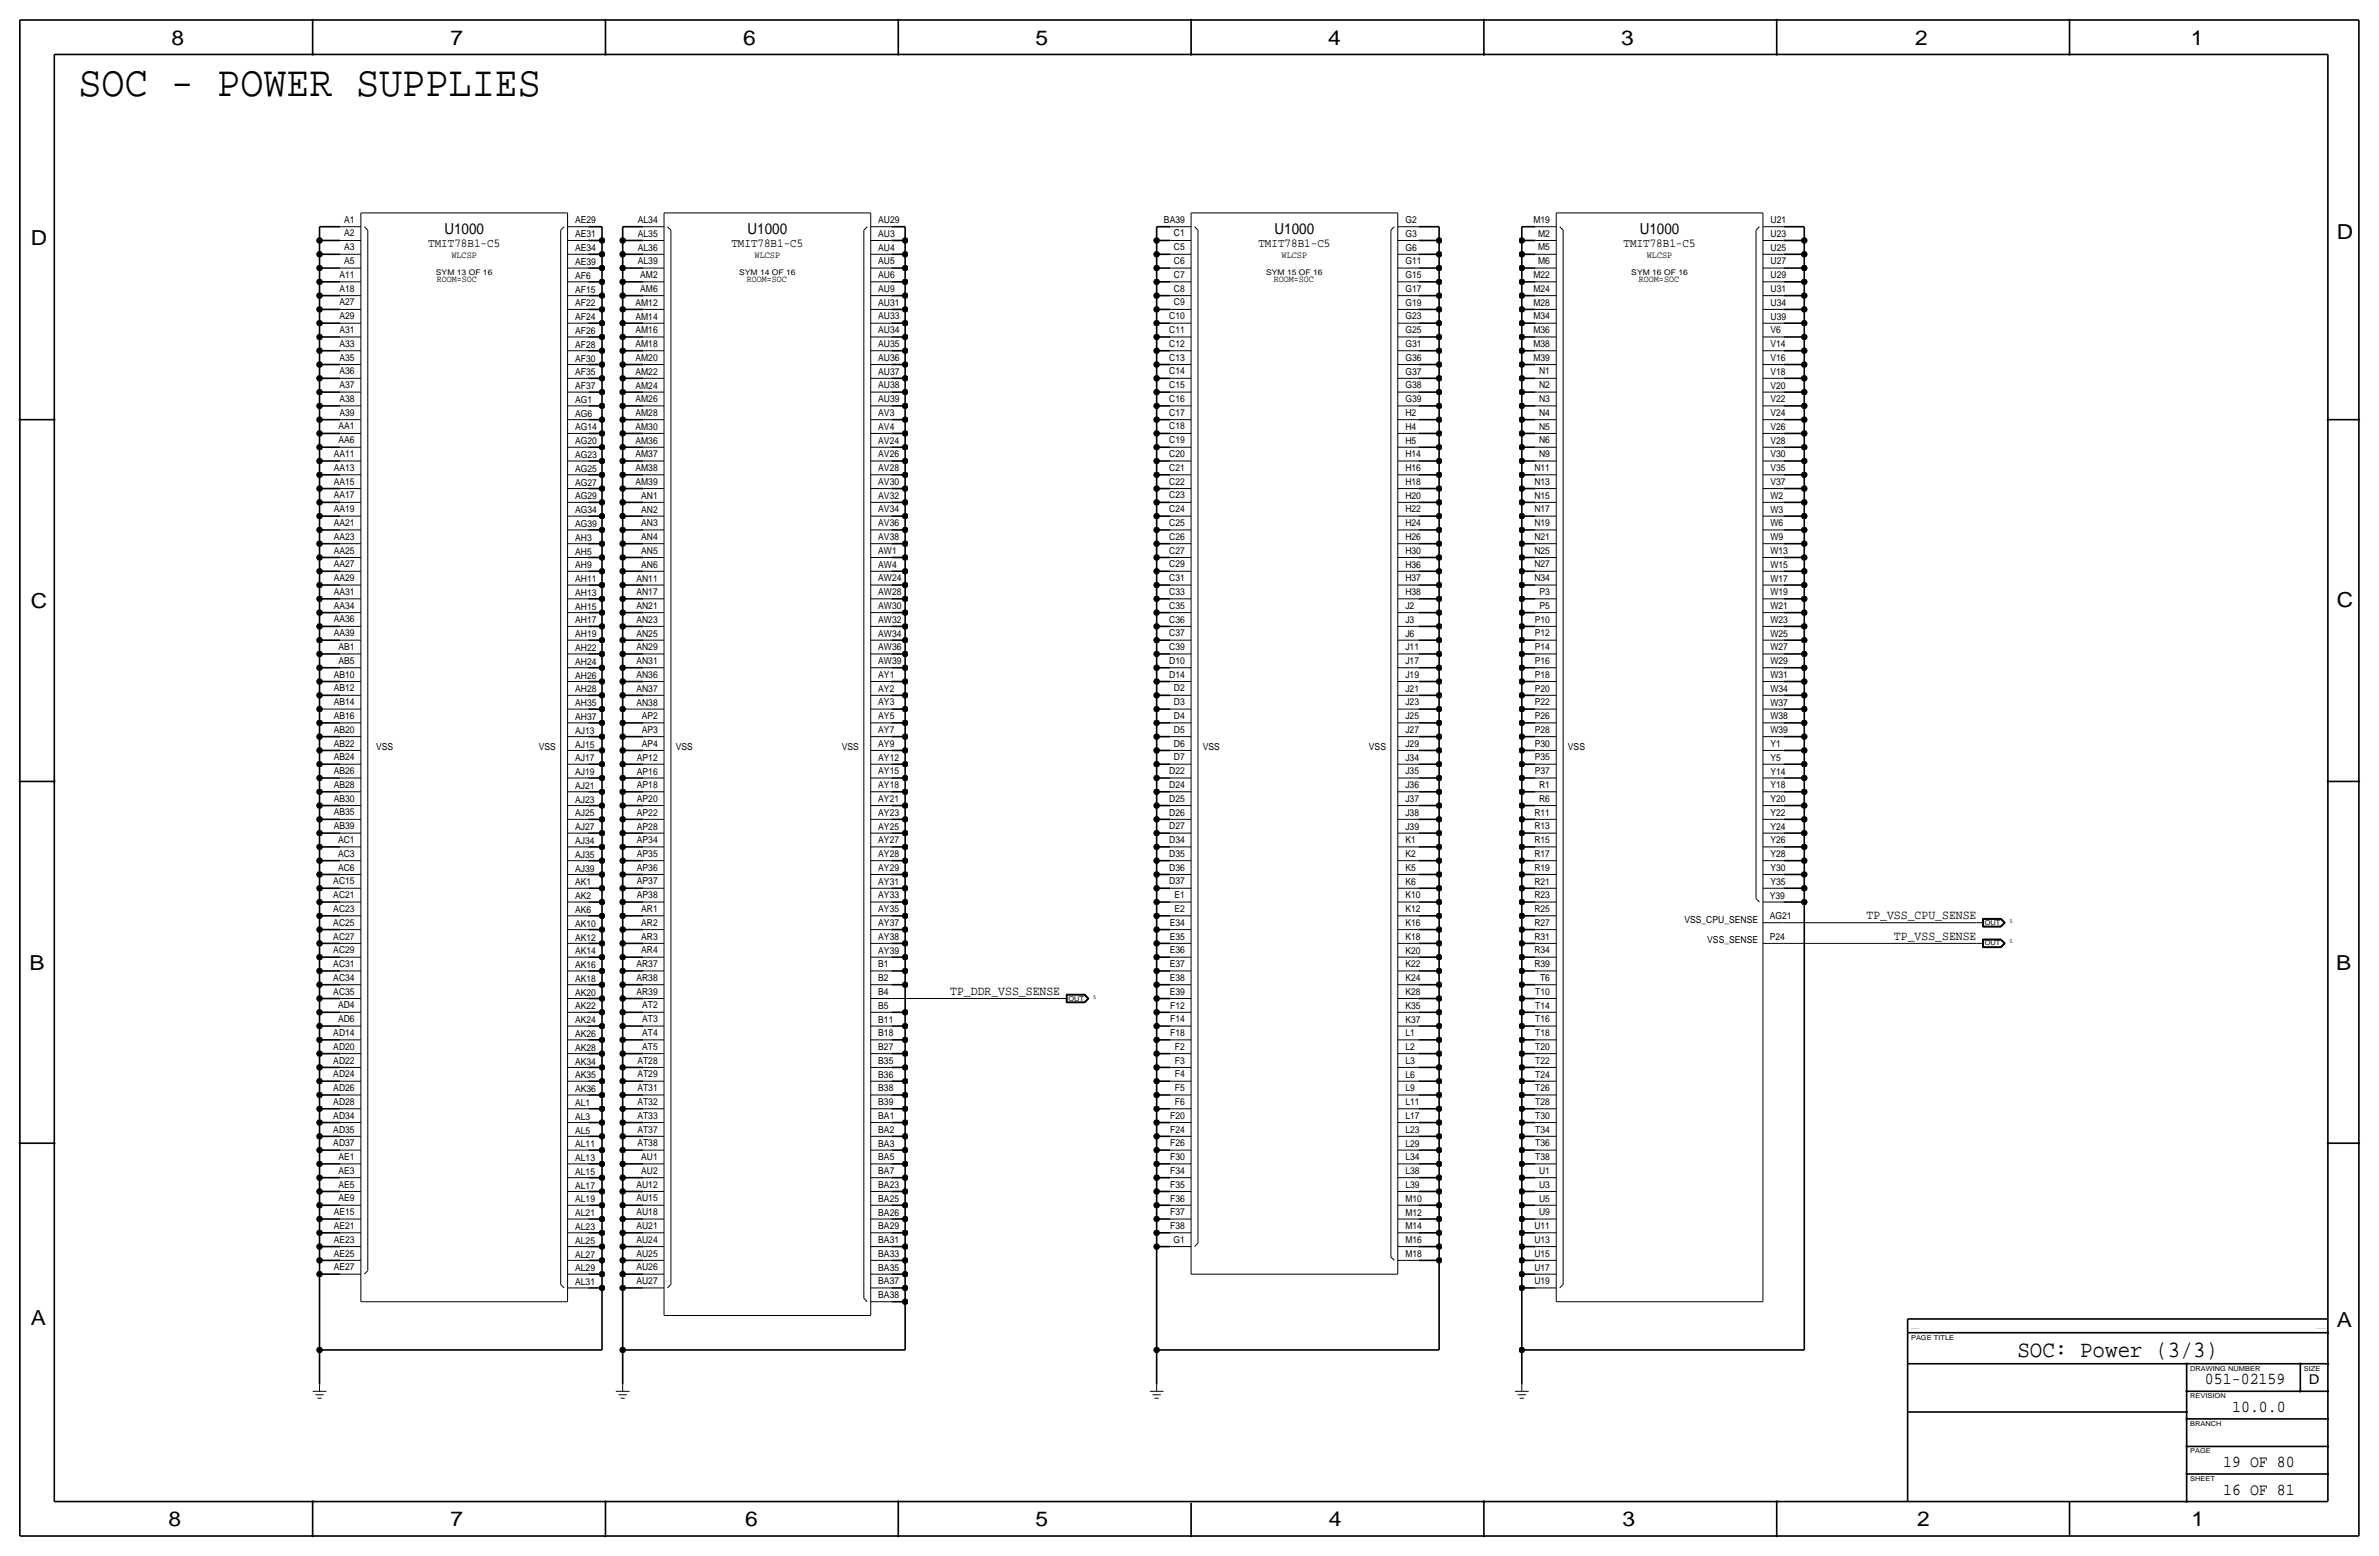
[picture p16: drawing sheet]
<svg xmlns="http://www.w3.org/2000/svg" width="877mm" height="574mm" viewBox="0 0 877 574" stroke-linecap="round" stroke-linejoin="round" font-family="sans-serif">
<defs><g id="words">
<text font-size="15.9" x="28.9" y="35.3">SOC - POWER SUPPLIES</text>
<text font-size="8.6" x="743.7" y="500.1">SOC: Power (3/3)</text>
<g font-size="7.6">
<text x="63.2" y="16.5">8</text>
<text x="166.1" y="16.5">7</text>
<text x="274" y="16.5">6</text>
<text x="381.7" y="16.5">5</text>
<text x="489.7" y="16.5">4</text>
<text x="597.6" y="16.5">3</text>
<text x="706.1" y="16.5">2</text>
<text x="807.7" y="16.5">1</text>
<text x="861.5" y="88.1">D</text>
<text x="11.4" y="90.4">D</text>
<text x="11.4" y="224.3">C</text>
<text x="861.5" y="223.8">C</text>
<text x="10.8" y="357.6">B</text>
<text x="861.3" y="357.4">B</text>
<text x="11.3" y="488.4">A</text>
<text x="861.5" y="489.2">A</text>
<text x="62.2" y="562.6">8</text>
<text x="166" y="562.6">7</text>
<text x="274.8" y="562.6">6</text>
<text x="381.7" y="562.6">5</text>
<text x="489.9" y="562.6">4</text>
<text x="598.1" y="562.6">3</text>
<text x="706.8" y="562.6">2</text>
<text x="807.9" y="562.6">1</text>
</g>
<g font-size="6.2">
<text x="812.9" y="510.3">051-02159</text>
<text x="822.9" y="520.4">10.0.0</text>
<text x="819.6" y="540.8">19 OF 80</text>
<text x="819.6" y="550.9">16 OF 81</text>
</g>
<g font-size="5.6">
<text x="163.8" y="86.1">U1000</text>
<text x="275.6" y="86.1">U1000</text>
<text x="469.9" y="86.1">U1000</text>
<text x="604.5" y="86.1">U1000</text>
</g>
<text font-size="5" x="851.2" y="510.3">D</text>
<g font-size="4.7">
<text x="688.1" y="338.8">TP_VSS_CPU_SENSE</text>
<text x="698.3" y="346.5">TP_VSS_SENSE</text>
<text x="350.3" y="366.8">TP_DDR_VSS_SENSE</text>
</g>
<g font-size="4.5">
<text x="157.9" y="91.2">TMIT78B1-C5</text>
<text x="269.6" y="91.2">TMIT78B1-C5</text>
<text x="463.9" y="91.2">TMIT78B1-C5</text>
<text x="598.6" y="91.2">TMIT78B1-C5</text>
</g>
<g font-size="3.5">
<text x="126.9" y="82.1">A1</text>
<text x="212" y="82.2">AE29</text>
<text x="235.2" y="82.2">AL34</text>
<text x="323.8" y="82.2">AU29</text>
<text x="429.1" y="82.1">BA39</text>
<text x="518.1" y="82.2">G2</text>
<text x="565.3" y="82.1">M19</text>
<text x="652.7" y="82.2">U21</text>
<text x="126.9" y="87.2">A2</text>
<text x="212" y="87.5">AE31</text>
<text x="235.2" y="87.3">AL35</text>
<text x="323.8" y="87.3">AU3</text>
<text x="432.8" y="87.2">C1</text>
<text x="518.1" y="87.3">G3</text>
<text x="567.1" y="87.2">M2</text>
<text x="652.7" y="87.3">U23</text>
<text x="126.9" y="92.2">A3</text>
<text x="166.4" y="95">WLCSP</text>
<text x="212" y="92.6">AE34</text>
<text x="235.2" y="92.4">AL36</text>
<text x="278.2" y="95">WLCSP</text>
<text x="323.8" y="92.4">AU4</text>
<text x="432.8" y="92.3">C5</text>
<text x="472.5" y="95">WLCSP</text>
<text x="518.1" y="92.4">G6</text>
<text x="567.1" y="92.3">M5</text>
<text x="607.1" y="95">WLCSP</text>
<text x="652.7" y="92.4">U25</text>
<text x="126.9" y="97.3">A5</text>
<text x="212" y="97.7">AE39</text>
<text x="235.2" y="97.5">AL39</text>
<text x="323.8" y="97.4">AU5</text>
<text x="432.8" y="97.3">C6</text>
<text x="518.1" y="97.4">G11</text>
<text x="567.1" y="97.4">M6</text>
<text x="652.7" y="97.5">U27</text>
<text x="125.2" y="107.5">A18</text>
<text x="125.2" y="102.4">A11</text>
<text x="161" y="103.9">ROOM=SOC</text>
<text x="212" y="107.9">AF15</text>
<text x="212" y="102.8">AF6</text>
<text x="236" y="107.6">AM6</text>
<text x="236" y="102.6">AM2</text>
<text x="275.3" y="103.9">ROOM=SOC</text>
<text x="323.8" y="107.6">AU9</text>
<text x="323.8" y="102.5">AU6</text>
<text x="432.8" y="107.5">C8</text>
<text x="432.8" y="102.4">C7</text>
<text x="469.6" y="103.9">ROOM=SOC</text>
<text x="518.1" y="107.6">G17</text>
<text x="518.1" y="102.5">G15</text>
<text x="565.3" y="107.5">M24</text>
<text x="565.3" y="102.5">M22</text>
<text x="604.2" y="103.9">ROOM=SOC</text>
<text x="652.7" y="107.6">U31</text>
<text x="652.7" y="102.6">U29</text>
<text x="125.2" y="112.6">A27</text>
<text x="212" y="112.9">AF22</text>
<text x="234.3" y="112.7">AM12</text>
<text x="323.8" y="112.7">AU31</text>
<text x="432.8" y="112.6">C9</text>
<text x="518.1" y="112.7">G19</text>
<text x="565.3" y="112.6">M28</text>
<text x="652.7" y="112.7">U34</text>
<text x="125.2" y="117.7">A29</text>
<text x="212" y="118">AF24</text>
<text x="234.3" y="117.8">AM14</text>
<text x="323.8" y="117.8">AU33</text>
<text x="431.1" y="117.7">C10</text>
<text x="518.1" y="117.8">G23</text>
<text x="565.3" y="117.7">M34</text>
<text x="652.7" y="117.8">U39</text>
<text x="125.2" y="122.7">A31</text>
<text x="212" y="123.1">AF26</text>
<text x="234.3" y="122.9">AM16</text>
<text x="323.8" y="122.8">AU34</text>
<text x="431.1" y="122.7">C11</text>
<text x="518.1" y="122.8">G25</text>
<text x="565.3" y="122.8">M36</text>
<text x="652.7" y="122.9">V6</text>
<text x="125.2" y="127.8">A33</text>
<text x="212" y="128.2">AF28</text>
<text x="234.3" y="128">AM18</text>
<text x="323.8" y="127.9">AU35</text>
<text x="431.1" y="127.8">C12</text>
<text x="518.1" y="127.9">G31</text>
<text x="565.3" y="127.9">M38</text>
<text x="652.7" y="128">V14</text>
<text x="125.2" y="138">A36</text>
<text x="125.2" y="132.9">A35</text>
<text x="212" y="133.3">AF30</text>
<text x="234.3" y="133">AM20</text>
<text x="323.8" y="133">AU36</text>
<text x="431.1" y="138">C14</text>
<text x="431.1" y="132.9">C13</text>
<text x="518.1" y="133">G36</text>
<text x="565.3" y="132.9">M39</text>
<text x="652.7" y="133">V16</text>
<text x="125.2" y="143.1">A37</text>
<text x="212" y="143.4">AF37</text>
<text x="212" y="138.3">AF35</text>
<text x="234.3" y="143.2">AM24</text>
<text x="234.3" y="138.1">AM22</text>
<text x="323.8" y="143.2">AU38</text>
<text x="323.8" y="138.1">AU37</text>
<text x="431.1" y="143.1">C15</text>
<text x="518.1" y="143.2">G38</text>
<text x="518.1" y="138.1">G37</text>
<text x="567.4" y="143.1">N2</text>
<text x="567.4" y="138">N1</text>
<text x="652.7" y="143.2">V20</text>
<text x="652.7" y="138.1">V18</text>
<text x="125.2" y="148.1">A38</text>
<text x="212" y="148.5">AG1</text>
<text x="234.3" y="148.3">AM26</text>
<text x="323.8" y="148.2">AU39</text>
<text x="431.1" y="148.1">C16</text>
<text x="518.1" y="148.3">G39</text>
<text x="567.4" y="148.2">N3</text>
<text x="652.7" y="148.3">V22</text>
<text x="125.2" y="153.2">A39</text>
<text x="212" y="153.6">AG6</text>
<text x="234.3" y="153.4">AM28</text>
<text x="323.8" y="153.3">AV3</text>
<text x="431.1" y="153.2">C17</text>
<text x="518.1" y="153.3">H2</text>
<text x="567.4" y="153.3">N4</text>
<text x="652.7" y="153.4">V24</text>
<text x="124.8" y="158.3">AA1</text>
<text x="212" y="158.7">AG14</text>
<text x="234.3" y="158.5">AM30</text>
<text x="323.8" y="158.4">AV4</text>
<text x="431.1" y="158.3">C18</text>
<text x="518.1" y="158.4">H4</text>
<text x="567.4" y="158.3">N5</text>
<text x="652.7" y="158.5">V26</text>
<text x="124.8" y="163.4">AA6</text>
<text x="212" y="163.7">AG20</text>
<text x="234.3" y="163.5">AM36</text>
<text x="323.8" y="163.5">AV24</text>
<text x="431.1" y="163.4">C19</text>
<text x="518.1" y="163.5">H5</text>
<text x="567.4" y="163.4">N6</text>
<text x="652.7" y="163.5">V28</text>
<text x="123.1" y="173.6">AA13</text>
<text x="123.1" y="168.5">AA11</text>
<text x="212" y="173.9">AG25</text>
<text x="212" y="168.8">AG23</text>
<text x="234.3" y="173.7">AM38</text>
<text x="234.3" y="168.6">AM37</text>
<text x="323.8" y="173.7">AV28</text>
<text x="323.8" y="168.6">AV26</text>
<text x="431.1" y="173.6">C21</text>
<text x="431.1" y="168.5">C20</text>
<text x="518.1" y="173.7">H16</text>
<text x="518.1" y="168.6">H14</text>
<text x="565.7" y="173.6">N11</text>
<text x="567.4" y="168.5">N9</text>
<text x="652.7" y="173.7">V35</text>
<text x="652.7" y="168.6">V30</text>
<text x="123.1" y="178.6">AA15</text>
<text x="212" y="179">AG27</text>
<text x="234.3" y="178.8">AM39</text>
<text x="323.8" y="178.7">AV30</text>
<text x="431.1" y="178.6">C22</text>
<text x="518.1" y="178.7">H18</text>
<text x="565.7" y="178.7">N13</text>
<text x="652.7" y="178.8">V37</text>
<text x="123.1" y="183.7">AA17</text>
<text x="212" y="184.1">AG29</text>
<text x="236.4" y="183.9">AN1</text>
<text x="323.8" y="183.8">AV32</text>
<text x="431.1" y="183.7">C23</text>
<text x="518.1" y="183.8">H20</text>
<text x="565.7" y="183.8">N15</text>
<text x="652.7" y="183.9">W2</text>
<text x="123.1" y="188.8">AA19</text>
<text x="212" y="189.2">AG34</text>
<text x="236.4" y="188.9">AN2</text>
<text x="323.8" y="188.9">AV34</text>
<text x="431.1" y="188.8">C24</text>
<text x="518.1" y="188.9">H22</text>
<text x="565.7" y="188.8">N17</text>
<text x="652.7" y="188.9">W3</text>
<text x="123.1" y="193.9">AA21</text>
<text x="212" y="194.2">AG39</text>
<text x="236.4" y="194">AN3</text>
<text x="323.8" y="194">AV36</text>
<text x="431.1" y="193.9">C25</text>
<text x="518.1" y="194">H24</text>
<text x="565.7" y="193.9">N19</text>
<text x="652.7" y="194">W6</text>
<text x="123.1" y="199">AA23</text>
<text x="212" y="199.3">AH3</text>
<text x="236.4" y="199.1">AN4</text>
<text x="323.8" y="199.1">AV38</text>
<text x="431.1" y="199">C26</text>
<text x="518.1" y="199.1">H26</text>
<text x="565.7" y="199">N21</text>
<text x="652.7" y="199.1">W9</text>
<text x="123.1" y="209.1">AA27</text>
<text x="123.1" y="204">AA25</text>
<text x="212" y="209.5">AH9</text>
<text x="212" y="204.4">AH5</text>
<text x="236.4" y="209.3">AN6</text>
<text x="236.4" y="204.2">AN5</text>
<text x="323.8" y="209.2">AW4</text>
<text x="323.8" y="204.1">AW1</text>
<text x="431.1" y="209.1">C29</text>
<text x="431.1" y="204">C27</text>
<text x="518.1" y="209.2">H36</text>
<text x="518.1" y="204.1">H30</text>
<text x="565.7" y="209.2">N27</text>
<text x="565.7" y="204.1">N25</text>
<text x="652.7" y="209.3">W15</text>
<text x="652.7" y="204.2">W13</text>
<text x="123.1" y="214.2">AA29</text>
<text x="212" y="214.6">AH11</text>
<text x="234.6" y="214.3">AN11</text>
<text x="323.8" y="214.3">AW24</text>
<text x="431.1" y="214.2">C31</text>
<text x="518.1" y="214.3">H37</text>
<text x="565.7" y="214.2">N34</text>
<text x="652.7" y="214.3">W17</text>
<text x="123.1" y="219.3">AA31</text>
<text x="212" y="219.6">AH13</text>
<text x="234.6" y="219.4">AN17</text>
<text x="323.8" y="219.4">AW28</text>
<text x="431.1" y="219.3">C33</text>
<text x="518.1" y="219.4">H38</text>
<text x="567.6" y="219.3">P3</text>
<text x="652.7" y="219.4">W19</text>
<text x="123.1" y="224.4">AA34</text>
<text x="212" y="224.7">AH15</text>
<text x="234.6" y="224.5">AN21</text>
<text x="323.8" y="224.5">AW30</text>
<text x="431.1" y="224.4">C35</text>
<text x="518.1" y="224.5">J2</text>
<text x="567.6" y="224.4">P5</text>
<text x="652.7" y="224.5">W21</text>
<text x="123.1" y="229.4">AA36</text>
<text x="212" y="229.8">AH17</text>
<text x="234.6" y="229.6">AN23</text>
<text x="323.8" y="229.5">AW32</text>
<text x="431.1" y="229.4">C36</text>
<text x="518.1" y="229.6">J3</text>
<text x="565.8" y="229.5">P10</text>
<text x="652.7" y="229.6">W23</text>
<text x="123.1" y="234.5">AA39</text>
<text x="124.8" y="239.6">AB1</text>
<text x="212" y="240">AH22</text>
<text x="212" y="234.9">AH19</text>
<text x="234.6" y="239.8">AN29</text>
<text x="234.6" y="234.7">AN25</text>
<text x="323.8" y="239.7">AW36</text>
<text x="323.8" y="234.6">AW34</text>
<text x="431.1" y="239.6">C39</text>
<text x="431.1" y="234.5">C37</text>
<text x="518.1" y="239.7">J11</text>
<text x="518.1" y="234.6">J6</text>
<text x="565.8" y="239.6">P14</text>
<text x="565.8" y="234.6">P12</text>
<text x="652.7" y="239.8">W27</text>
<text x="652.7" y="234.7">W25</text>
<text x="124.8" y="244.7">AB5</text>
<text x="212" y="245">AH24</text>
<text x="234.6" y="244.8">AN31</text>
<text x="323.8" y="244.8">AW39</text>
<text x="431.1" y="244.7">D10</text>
<text x="518.1" y="244.8">J17</text>
<text x="565.8" y="244.7">P16</text>
<text x="652.7" y="244.8">W29</text>
<text x="123.1" y="249.8">AB10</text>
<text x="212" y="250.1">AH26</text>
<text x="234.6" y="249.9">AN36</text>
<text x="323.8" y="249.9">AY1</text>
<text x="431.1" y="249.8">D14</text>
<text x="518.1" y="249.9">J19</text>
<text x="565.8" y="249.8">P18</text>
<text x="652.7" y="249.9">W31</text>
<text x="123.1" y="254.9">AB12</text>
<text x="212" y="255.2">AH28</text>
<text x="234.6" y="255">AN37</text>
<text x="323.8" y="255">AY2</text>
<text x="432.8" y="254.9">D2</text>
<text x="518.1" y="255">J21</text>
<text x="565.8" y="254.9">P20</text>
<text x="652.7" y="255">W34</text>
<text x="123.1" y="259.9">AB14</text>
<text x="212" y="260.3">AH35</text>
<text x="234.6" y="260.1">AN38</text>
<text x="323.8" y="260">AY3</text>
<text x="432.8" y="259.9">D3</text>
<text x="518.1" y="260">J23</text>
<text x="565.8" y="260">P22</text>
<text x="652.7" y="260.1">W37</text>
<text x="123.1" y="265">AB16</text>
<text x="212" y="265.4">AH37</text>
<text x="236.6" y="265.2">AP2</text>
<text x="323.8" y="265.1">AY5</text>
<text x="432.8" y="265">D4</text>
<text x="518.1" y="265.1">J25</text>
<text x="565.8" y="265.1">P26</text>
<text x="652.7" y="265.2">W38</text>
<text x="123.1" y="275.2">AB22</text>
<text x="123.1" y="270.1">AB20</text>
<text x="212" y="275.5">AJ15</text>
<text x="212" y="270.5">AJ13</text>
<text x="236.6" y="275.3">AP4</text>
<text x="236.6" y="270.2">AP3</text>
<text x="323.8" y="275.3">AY9</text>
<text x="323.8" y="270.2">AY7</text>
<text x="432.8" y="275.2">D6</text>
<text x="432.8" y="270.1">D5</text>
<text x="518.1" y="275.3">J29</text>
<text x="518.1" y="270.2">J27</text>
<text x="565.8" y="275.2">P30</text>
<text x="565.8" y="270.1">P28</text>
<text x="652.7" y="275.3">Y1</text>
<text x="652.7" y="270.2">W39</text>
<text x="123.1" y="280.3">AB24</text>
<text x="138.6" y="276.6">VSS</text>
<text x="198.6" y="276.6">VSS</text>
<text x="212" y="280.6">AJ17</text>
<text x="234.8" y="280.4">AP12</text>
<text x="249.1" y="276.6">VSS</text>
<text x="310.4" y="276.6">VSS</text>
<text x="323.8" y="280.4">AY12</text>
<text x="432.8" y="280.3">D7</text>
<text x="443.4" y="276.6">VSS</text>
<text x="504.7" y="276.6">VSS</text>
<text x="518.1" y="280.4">J34</text>
<text x="565.8" y="280.3">P35</text>
<text x="578.1" y="276.6">VSS</text>
<text x="652.7" y="280.4">Y5</text>
<text x="123.1" y="285.3">AB26</text>
<text x="212" y="285.7">AJ19</text>
<text x="234.8" y="285.5">AP16</text>
<text x="323.8" y="285.4">AY15</text>
<text x="431.1" y="285.3">D22</text>
<text x="518.1" y="285.4">J35</text>
<text x="565.8" y="285.4">P37</text>
<text x="652.7" y="285.5">Y14</text>
<text x="123.1" y="290.4">AB28</text>
<text x="212" y="290.8">AJ21</text>
<text x="234.8" y="290.6">AP18</text>
<text x="323.8" y="290.5">AY18</text>
<text x="431.1" y="290.4">D24</text>
<text x="518.1" y="290.5">J36</text>
<text x="567.4" y="290.5">R1</text>
<text x="652.7" y="290.6">Y18</text>
<text x="123.1" y="295.5">AB30</text>
<text x="212" y="295.9">AJ23</text>
<text x="234.8" y="295.7">AP20</text>
<text x="323.8" y="295.6">AY21</text>
<text x="431.1" y="295.5">D25</text>
<text x="518.1" y="295.6">J37</text>
<text x="567.4" y="295.5">R6</text>
<text x="652.7" y="295.6">Y20</text>
<text x="123.1" y="305.7">AB39</text>
<text x="123.1" y="300.6">AB35</text>
<text x="212" y="300.9">AJ25</text>
<text x="234.8" y="305.8">AP28</text>
<text x="234.8" y="300.7">AP22</text>
<text x="323.8" y="305.8">AY25</text>
<text x="323.8" y="300.7">AY23</text>
<text x="431.1" y="305.7">D27</text>
<text x="431.1" y="300.6">D26</text>
<text x="518.1" y="305.8">J39</text>
<text x="518.1" y="300.7">J38</text>
<text x="565.7" y="305.7">R13</text>
<text x="565.7" y="300.6">R11</text>
<text x="652.7" y="305.8">Y24</text>
<text x="652.7" y="300.7">Y22</text>
<text x="124.6" y="310.7">AC1</text>
<text x="212" y="311.1">AJ34</text>
<text x="212" y="306">AJ27</text>
<text x="234.8" y="310.7">AP34</text>
<text x="323.8" y="310.9">AY27</text>
<text x="431.1" y="310.8">D34</text>
<text x="518.1" y="310.9">K1</text>
<text x="565.7" y="310.8">R15</text>
<text x="652.7" y="310.9">Y26</text>
<text x="124.6" y="315.8">AC3</text>
<text x="212" y="316.2">AJ35</text>
<text x="234.8" y="315.8">AP35</text>
<text x="323.8" y="315.9">AY28</text>
<text x="431.1" y="315.8">D35</text>
<text x="518.1" y="315.9">K2</text>
<text x="565.7" y="315.9">R17</text>
<text x="652.7" y="316">Y28</text>
<text x="124.6" y="320.9">AC6</text>
<text x="212" y="321.3">AJ39</text>
<text x="234.8" y="320.9">AP36</text>
<text x="323.8" y="321">AY29</text>
<text x="431.1" y="320.9">D36</text>
<text x="518.1" y="321">K5</text>
<text x="565.7" y="320.9">R19</text>
<text x="652.7" y="321.1">Y30</text>
<text x="122.9" y="326">AC15</text>
<text x="212" y="326.4">AK1</text>
<text x="234.8" y="326">AP37</text>
<text x="323.8" y="326.1">AY31</text>
<text x="431.1" y="326">D37</text>
<text x="518.1" y="326.1">K6</text>
<text x="565.7" y="326">R21</text>
<text x="652.7" y="326.1">Y35</text>
<text x="122.9" y="331.1">AC21</text>
<text x="212" y="331.4">AK2</text>
<text x="234.8" y="331.1">AP38</text>
<text x="323.8" y="331.2">AY33</text>
<text x="433" y="331.1">E1</text>
<text x="518.1" y="331.2">K10</text>
<text x="565.7" y="331.1">R23</text>
<text x="652.5" y="331.2">Y39</text>
<text x="122.9" y="341.2">AC25</text>
<text x="122.9" y="336.2">AC23</text>
<text x="212" y="341.6">AK10</text>
<text x="212" y="336.5">AK6</text>
<text x="236.4" y="341.2">AR2</text>
<text x="236.4" y="336.2">AR1</text>
<text x="323.8" y="341.3">AY37</text>
<text x="323.8" y="336.3">AY35</text>
<text x="431.2" y="341.2">E34</text>
<text x="433" y="336.2">E2</text>
<text x="518.1" y="341.3">K16</text>
<text x="518.1" y="336.3">K12</text>
<text x="565.7" y="341.3">R27</text>
<text x="565.7" y="336.2">R25</text>
<text x="621" y="340.1">VSS_CPU_SENSE</text>
<text x="652.5" y="338.8">AG21</text>
<text x="122.9" y="346.3">AC27</text>
<text x="212" y="346.7">AK12</text>
<text x="236.4" y="346.3">AR3</text>
<text x="323.8" y="346.4">AY38</text>
<text x="431.2" y="346.3">E35</text>
<text x="518.1" y="346.4">K18</text>
<text x="565.7" y="346.4">R31</text>
<text x="629.4" y="347.7">VSS_SENSE</text>
<text x="652.5" y="346.5">P24</text>
<text x="122.9" y="351.4">AC29</text>
<text x="212" y="351.8">AK14</text>
<text x="236.4" y="351.4">AR4</text>
<text x="323.8" y="351.5">AY39</text>
<text x="431.2" y="351.4">E36</text>
<text x="518.1" y="351.5">K20</text>
<text x="565.7" y="351.4">R34</text>
<text x="122.9" y="356.5">AC31</text>
<text x="212" y="356.8">AK16</text>
<text x="234.6" y="356.5">AR37</text>
<text x="323.8" y="356.6">B1</text>
<text x="431.2" y="356.5">E37</text>
<text x="518.1" y="356.6">K22</text>
<text x="565.7" y="356.5">R39</text>
<text x="122.9" y="361.6">AC34</text>
<text x="212" y="361.9">AK18</text>
<text x="234.6" y="361.6">AR38</text>
<text x="323.8" y="361.7">B2</text>
<text x="431.2" y="361.6">E38</text>
<text x="518.1" y="361.7">K24</text>
<text x="567.8" y="361.6">T6</text>
<text x="122.9" y="366.6">AC35</text>
<text x="124.6" y="371.7">AD4</text>
<text x="212" y="367">AK20</text>
<text x="234.6" y="366.6">AR39</text>
<text x="236.7" y="371.7">AT2</text>
<text x="323.8" y="371.8">B5</text>
<text x="323.8" y="366.7">B4</text>
<text x="431.2" y="366.6">E39</text>
<text x="431.4" y="371.7">F12</text>
<text x="518.1" y="371.8">K35</text>
<text x="518.1" y="366.8">K28</text>
<text x="566" y="371.8">T14</text>
<text x="566" y="366.7">T10</text>
<text x="124.6" y="376.8">AD6</text>
<text x="212" y="377.2">AK24</text>
<text x="212" y="372.1">AK22</text>
<text x="236.7" y="376.8">AT3</text>
<text x="323.8" y="376.9">B11</text>
<text x="431.4" y="376.8">F14</text>
<text x="518.1" y="376.9">K37</text>
<text x="566" y="376.8">T16</text>
<text x="122.9" y="381.9">AD14</text>
<text x="212" y="382.2">AK26</text>
<text x="236.7" y="381.9">AT4</text>
<text x="323.8" y="382">B18</text>
<text x="431.4" y="381.9">F18</text>
<text x="518.1" y="382">L1</text>
<text x="566" y="381.9">T18</text>
<text x="122.9" y="387">AD20</text>
<text x="212" y="387.3">AK28</text>
<text x="236.7" y="387">AT5</text>
<text x="323.8" y="387.1">B27</text>
<text x="433.2" y="387">F2</text>
<text x="518.1" y="387.1">L2</text>
<text x="566" y="387">T20</text>
<text x="122.9" y="392.1">AD22</text>
<text x="212" y="392.4">AK34</text>
<text x="235" y="392">AT28</text>
<text x="323.8" y="392.2">B35</text>
<text x="433.2" y="392.1">F3</text>
<text x="518.1" y="392.2">L3</text>
<text x="566" y="392.1">T22</text>
<text x="122.9" y="397.1">AD24</text>
<text x="212" y="397.5">AK35</text>
<text x="235" y="397.1">AT29</text>
<text x="323.8" y="397.2">B36</text>
<text x="433.2" y="397.1">F4</text>
<text x="518.1" y="397.2">L6</text>
<text x="566" y="397.2">T24</text>
<text x="122.9" y="407.3">AD28</text>
<text x="122.9" y="402.2">AD26</text>
<text x="212" y="407.7">AL1</text>
<text x="212" y="402.6">AK36</text>
<text x="235" y="407.3">AT32</text>
<text x="235" y="402.2">AT31</text>
<text x="323.8" y="407.4">B39</text>
<text x="323.8" y="402.3">B38</text>
<text x="433.2" y="407.3">F6</text>
<text x="433.2" y="402.2">F5</text>
<text x="518.1" y="407.4">L11</text>
<text x="518.1" y="402.3">L9</text>
<text x="566" y="407.3">T28</text>
<text x="566" y="402.3">T26</text>
<text x="122.9" y="412.4">AD34</text>
<text x="212" y="412.7">AL3</text>
<text x="235" y="412.4">AT33</text>
<text x="323.8" y="412.5">BA1</text>
<text x="431.4" y="412.4">F20</text>
<text x="518.1" y="412.5">L17</text>
<text x="566" y="412.4">T30</text>
<text x="122.9" y="417.5">AD35</text>
<text x="212" y="417.8">AL5</text>
<text x="235" y="417.5">AT37</text>
<text x="323.8" y="417.6">BA2</text>
<text x="431.4" y="417.5">F24</text>
<text x="518.1" y="417.6">L23</text>
<text x="566" y="417.5">T34</text>
<text x="122.9" y="422.5">AD37</text>
<text x="212" y="422.9">AL11</text>
<text x="235" y="422.5">AT38</text>
<text x="323.8" y="422.6">BA3</text>
<text x="431.4" y="422.5">F26</text>
<text x="518.1" y="422.6">L29</text>
<text x="566" y="422.6">T36</text>
<text x="124.8" y="427.6">AE1</text>
<text x="212" y="428">AL13</text>
<text x="236.4" y="427.6">AU1</text>
<text x="323.8" y="427.7">BA5</text>
<text x="431.4" y="427.6">F30</text>
<text x="518.1" y="427.7">L34</text>
<text x="566" y="427.7">T38</text>
<text x="124.8" y="437.8">AE5</text>
<text x="124.8" y="432.7">AE3</text>
<text x="212" y="433.1">AL15</text>
<text x="234.6" y="437.8">AU12</text>
<text x="236.4" y="432.7">AU2</text>
<text x="323.8" y="437.9">BA23</text>
<text x="323.8" y="432.8">BA7</text>
<text x="431.4" y="437.8">F35</text>
<text x="431.4" y="432.7">F34</text>
<text x="518.1" y="437.9">L39</text>
<text x="518.1" y="432.8">L38</text>
<text x="567.4" y="437.8">U3</text>
<text x="567.4" y="432.7">U1</text>
<text x="124.8" y="442.9">AE9</text>
<text x="212" y="443.2">AL19</text>
<text x="212" y="438.1">AL17</text>
<text x="234.6" y="442.9">AU15</text>
<text x="323.8" y="443">BA25</text>
<text x="431.4" y="442.9">F36</text>
<text x="518.1" y="443">M10</text>
<text x="567.4" y="442.9">U5</text>
<text x="123.1" y="447.9">AE15</text>
<text x="212" y="448.3">AL21</text>
<text x="234.6" y="447.9">AU18</text>
<text x="323.8" y="448">BA26</text>
<text x="431.4" y="447.9">F37</text>
<text x="518.1" y="448.1">M12</text>
<text x="567.4" y="448">U9</text>
<text x="123.1" y="453">AE21</text>
<text x="212" y="453.4">AL23</text>
<text x="234.6" y="453">AU21</text>
<text x="323.8" y="453.1">BA29</text>
<text x="431.4" y="453">F38</text>
<text x="518.1" y="453.1">M14</text>
<text x="565.7" y="453.1">U11</text>
<text x="123.1" y="458.1">AE23</text>
<text x="212" y="458.5">AL25</text>
<text x="234.6" y="458.1">AU24</text>
<text x="323.8" y="458.2">BA31</text>
<text x="432.6" y="458.1">G1</text>
<text x="518.1" y="458.2">M16</text>
<text x="565.7" y="458.1">U13</text>
<text x="123.1" y="463.2">AE25</text>
<text x="212" y="463.5">AL27</text>
<text x="234.6" y="463.2">AU25</text>
<text x="323.8" y="463.3">BA33</text>
<text x="518.1" y="463.3">M18</text>
<text x="565.7" y="463.2">U15</text>
<text x="123.1" y="468.3">AE27</text>
<text x="212" y="473.7">AL31</text>
<text x="212" y="468.6">AL29</text>
<text x="234.6" y="473.3">AU27</text>
<text x="234.6" y="468.3">AU26</text>
<text x="323.8" y="473.5">BA37</text>
<text x="323.8" y="468.4">BA35</text>
<text x="565.7" y="473.4">U19</text>
<text x="565.7" y="468.3">U17</text>
<text x="323.8" y="478.5">BA38</text>
</g>
<g font-size="2.9">
<text x="160.7" y="101.3">SYM 13 OF 16</text>
<text x="272.5" y="101.3">SYM 14 OF 16</text>
<text x="466.8" y="101.3">SYM 15 OF 16</text>
<text x="601.4" y="101.3">SYM 16 OF 16</text>
</g>
<g font-size="2.5">
<text x="731.7" y="340.9">OUT</text>
<text x="731.7" y="348.5">OUT</text>
<text x="393.9" y="368.8">OUT</text>
<text x="704.5" y="493.8">PAGE TITLE</text>
<text x="807.4" y="505.2">DRAWING NUMBER</text>
<text x="849.3" y="505.2">SIZE</text>
<text x="807.4" y="515.4">REVISION</text>
<text x="807.4" y="525.5">BRANCH</text>
<text x="807.4" y="535.7">PAGE</text>
<text x="807.4" y="545.8">SHEET</text>
</g>
<g font-size="2.3">
<text x="740.8" y="340.1">5</text>
<text x="740.8" y="347.7">5</text>
<text x="403" y="368">5</text>
</g>
<g font-size=".4">
<text x="704.5" y="490">SYNC_MASTER=sync</text>
<text x="853.9" y="490">SYNC_DATE=04/14/2017</text>
</g>
</g></defs>
<g fill="none" stroke="#000" stroke-width=".6" stroke-linecap="butt">
<path d="M7.3 7.4v558.8zM7.3 7.4h862.3zM115.3 7.4v12.7zM223.2 7.4v12.7zM331.2 7.4v12.7zM439.1 7.4v12.7zM547.1 7.4v12.7zM655 7.4v12.7zM763 7.4v12.7zM869.6 7.4v558.8zM20 20.1v533.4zM20 20.1h838.2z"/>
<path d="M858.2 20.1v533.4zM117.8 83.6v5zM117.8 88.6v5.1zM117.8 93.7v5.1zM117.8 98.8v5.1zM117.8 83.6h7.6zM117.8 88.6h7.6zM117.8 93.7h7.6zM117.8 98.8h7.6zM216.9 98.8h5zM216.9 93.7h5zM216.9 88.6h5z"/>
<path d="M216.9 83.6h5zM221.9 98.8v5.1zM221.9 93.7v5.1zM221.9 88.6v5.1zM221.9 83.6v5zM229.6 83.6h7.6zM229.6 83.6v5zM229.6 88.6h7.6zM229.6 88.6v5.1zM229.6 93.7h7.6zM229.6 93.7v5.1zM229.6 98.8h7.6z"/>
<path d="M229.6 98.8v5.1zM328.6 98.8h5.1zM328.6 93.7h5.1zM328.6 88.6h5.1zM328.6 83.6h5.1zM333.7 98.8v5.1zM333.7 93.7v5.1zM333.7 88.6v5.1zM333.7 83.6v5zM426.4 83.6h5.1zM426.4 83.6v5zM426.4 88.6h5.1z"/>
<path d="M426.4 88.6v5.1zM426.4 93.7h5.1zM426.4 93.7v5.1zM426.4 98.8h5.1zM426.4 98.8v5.1zM522.9 98.8h7.7zM522.9 93.7h7.7zM522.9 88.6h7.7zM522.9 83.6h7.7zM530.6 98.8v5.1zM530.6 93.7v5.1zM530.6 88.6v5.1z"/>
<path d="M530.6 83.6v5zM561 83.6h5.1zM561 83.6v5zM561 88.6h5.1zM561 88.6v5.1zM561 93.7h5.1zM561 93.7v5.1zM561 98.8h5.1zM561 98.8v5.1zM657.6 98.8h7.6zM657.6 93.7h7.6zM657.6 88.6h7.6z"/>
<path d="M657.6 83.6h7.6zM665.2 98.8v5.1zM665.2 93.7v5.1zM665.2 88.6v5.1zM665.2 83.6v5zM117.8 103.9v5.1zM117.8 109v5zM117.8 114v5.1zM117.8 119.1v5.1zM117.8 103.9h7.6zM117.8 109h7.6zM117.8 114h7.6z"/>
<path d="M117.8 119.1h7.6zM216.9 119.1h5zM216.9 114h5zM216.9 109h5zM216.9 103.9h5zM221.9 119.1v5.1zM221.9 114v5.1zM221.9 109v5zM221.9 103.9v5.1zM229.6 103.9h7.6zM229.6 103.9v5.1zM229.6 109h7.6z"/>
<path d="M229.6 109v5zM229.6 114h7.6zM229.6 114v5.1zM229.6 119.1h7.6zM229.6 119.1v5.1zM328.6 119.1h5.1zM328.6 114h5.1zM328.6 109h5.1zM328.6 103.9h5.1zM333.7 119.1v5.1zM333.7 114v5.1zM333.7 109v5z"/>
<path d="M333.7 103.9v5.1zM426.4 103.9h5.1zM426.4 103.9v5.1zM426.4 109h5.1zM426.4 109v5zM426.4 114h5.1zM426.4 114v5.1zM426.4 119.1h5.1zM426.4 119.1v5.1zM522.9 119.1h7.7zM522.9 114h7.7zM522.9 109h7.7z"/>
<path d="M522.9 103.9h7.7zM530.6 119.1v5.1zM530.6 114v5.1zM530.6 109v5zM530.6 103.9v5.1zM561 103.9h5.1zM561 103.9v5.1zM561 109h5.1zM561 109v5zM561 114h5.1zM561 114v5.1zM561 119.1h5.1z"/>
<path d="M561 119.1v5.1zM657.6 119.1h7.6zM657.6 114h7.6zM657.6 109h7.6zM657.6 103.9h7.6zM665.2 119.1v5.1zM665.2 114v5.1zM665.2 109v5zM665.2 103.9v5.1zM117.8 124.2v5.1zM117.8 129.3v5.1zM117.8 134.4v5z"/>
<path d="M117.8 139.4v5.1zM117.8 124.2h7.6zM117.8 129.3h7.6zM117.8 134.4h7.6zM117.8 139.4h7.6zM216.9 139.4h5zM216.9 134.4h5zM216.9 129.3h5zM216.9 124.2h5zM221.9 139.4v5.1zM221.9 134.4v5zM221.9 129.3v5.1z"/>
<path d="M221.9 124.2v5.1zM229.6 124.2h7.6zM229.6 124.2v5.1zM229.6 129.3h7.6zM229.6 129.3v5.1zM229.6 134.4h7.6zM229.6 134.4v5zM229.6 139.4h7.6zM229.6 139.4v5.1zM328.6 139.4h5.1zM328.6 134.4h5.1zM328.6 129.3h5.1z"/>
<path d="M328.6 124.2h5.1zM333.7 139.4v5.1zM333.7 134.4v5zM333.7 129.3v5.1zM333.7 124.2v5.1zM426.4 124.2h5.1zM426.4 124.2v5.1zM426.4 129.3h5.1zM426.4 129.3v5.1zM426.4 134.4h5.1zM426.4 134.4v5zM426.4 139.4h5.1z"/>
<path d="M426.4 139.4v5.1zM522.9 139.4h7.7zM522.9 134.4h7.7zM522.9 129.3h7.7zM522.9 124.2h7.7zM530.6 139.4v5.1zM530.6 134.4v5zM530.6 129.3v5.1zM530.6 124.2v5.1zM561 124.2h5.1zM561 124.2v5.1zM561 129.3h5.1z"/>
<path d="M561 129.3v5.1zM561 134.4h5.1zM561 134.4v5zM561 139.4h5.1zM561 139.4v5.1zM657.6 139.4h7.6zM657.6 134.4h7.6zM657.6 129.3h7.6zM657.6 124.2h7.6zM665.2 139.4v5.1zM665.2 134.4v5zM665.2 129.3v5.1z"/>
<path d="M665.2 124.2v5.1zM7.3 154.7h12.7zM117.8 144.5v5.1zM117.8 149.6v5.1zM117.8 154.7v5.1zM117.8 159.8v5zM117.8 144.5h7.6zM117.8 149.6h7.6zM117.8 154.7h7.6zM117.8 159.8h7.6zM216.9 159.8h5zM216.9 154.7h5z"/>
<path d="M216.9 149.6h5zM216.9 144.5h5zM221.9 159.8v5zM221.9 154.7v5.1zM221.9 149.6v5.1zM221.9 144.5v5.1zM229.6 144.5h7.6zM229.6 144.5v5.1zM229.6 149.6h7.6zM229.6 149.6v5.1zM229.6 154.7h7.6zM229.6 154.7v5.1z"/>
<path d="M229.6 159.8h7.6zM229.6 159.8v5zM328.6 159.8h5.1zM328.6 154.7h5.1zM328.6 149.6h5.1zM328.6 144.5h5.1zM333.7 159.8v5zM333.7 154.7v5.1zM333.7 149.6v5.1zM333.7 144.5v5.1zM426.4 144.5h5.1zM426.4 144.5v5.1z"/>
<path d="M426.4 149.6h5.1zM426.4 149.6v5.1zM426.4 154.7h5.1zM426.4 154.7v5.1zM426.4 159.8h5.1zM426.4 159.8v5zM522.9 159.8h7.7zM522.9 154.7h7.7zM522.9 149.6h7.7zM522.9 144.5h7.7zM530.6 159.8v5zM530.6 154.7v5.1z"/>
<path d="M530.6 149.6v5.1zM530.6 144.5v5.1zM561 144.5h5.1zM561 144.5v5.1zM561 149.6h5.1zM561 149.6v5.1zM561 154.7h5.1zM561 154.7v5.1zM561 159.8h5.1zM561 159.8v5zM657.6 159.8h7.6zM657.6 154.7h7.6z"/>
<path d="M657.6 149.6h7.6zM657.6 144.5h7.6zM665.2 159.8v5zM665.2 154.7v5.1zM665.2 149.6v5.1zM665.2 144.5v5.1zM858.2 154.7h11.4zM117.8 164.8v5.1zM117.8 169.9v5.1zM117.8 175v5.1zM117.8 164.8h7.6zM117.8 169.9h7.6z"/>
<path d="M117.8 175h7.6zM216.9 175h5zM216.9 169.9h5zM216.9 164.8h5zM221.9 175v5.1zM221.9 169.9v5.1zM221.9 164.8v5.1zM229.6 164.8h7.6zM229.6 164.8v5.1zM229.6 169.9h7.6zM229.6 169.9v5.1zM229.6 175h7.6z"/>
<path d="M229.6 175v5.1zM328.6 175h5.1zM328.6 169.9h5.1zM328.6 164.8h5.1zM333.7 175v5.1zM333.7 169.9v5.1zM333.7 164.8v5.1zM426.4 164.8h5.1zM426.4 164.8v5.1zM426.4 169.9h5.1zM426.4 169.9v5.1zM426.4 175h5.1z"/>
<path d="M426.4 175v5.1zM522.9 175h7.7zM522.9 169.9h7.7zM522.9 164.8h7.7zM530.6 175v5.1zM530.6 169.9v5.1zM530.6 164.8v5.1zM561 164.8h5.1zM561 164.8v5.1zM561 169.9h5.1zM561 169.9v5.1zM561 175h5.1z"/>
<path d="M561 175v5.1zM657.6 175h7.6zM657.6 169.9h7.6zM657.6 164.8h7.6zM665.2 175v5.1zM665.2 169.9v5.1zM665.2 164.8v5.1zM117.8 180.1v5.1zM117.8 185.2v5zM117.8 190.2v5.1zM117.8 195.3v5.1zM117.8 180.1h7.6z"/>
<path d="M117.8 185.2h7.6zM117.8 190.2h7.6zM117.8 195.3h7.6zM216.9 195.3h5zM216.9 190.2h5zM216.9 185.2h5zM216.9 180.1h5zM221.9 195.3v5.1zM221.9 190.2v5.1zM221.9 185.2v5zM221.9 180.1v5.1zM229.6 180.1h7.6z"/>
<path d="M229.6 180.1v5.1zM229.6 185.2h7.6zM229.6 185.2v5zM229.6 190.2h7.6zM229.6 190.2v5.1zM229.6 195.3h7.6zM229.6 195.3v5.1zM328.6 195.3h5.1zM328.6 190.2h5.1zM328.6 185.2h5.1zM328.6 180.1h5.1zM333.7 195.3v5.1z"/>
<path d="M333.7 190.2v5.1zM333.7 185.2v5zM333.7 180.1v5.1zM426.4 180.1h5.1zM426.4 180.1v5.1zM426.4 185.2h5.1zM426.4 185.2v5zM426.4 190.2h5.1zM426.4 190.2v5.1zM426.4 195.3h5.1zM426.4 195.3v5.1zM522.9 195.3h7.7z"/>
<path d="M522.9 190.2h7.7zM522.9 185.2h7.7zM522.9 180.1h7.7zM530.6 195.3v5.1zM530.6 190.2v5.1zM530.6 185.2v5zM530.6 180.1v5.1zM561 180.1h5.1zM561 180.1v5.1zM561 185.2h5.1zM561 185.2v5zM561 190.2h5.1z"/>
<path d="M561 190.2v5.1zM561 195.3h5.1zM561 195.3v5.1zM657.6 195.3h7.6zM657.6 190.2h7.6zM657.6 185.2h7.6zM657.6 180.1h7.6zM665.2 195.3v5.1zM665.2 190.2v5.1zM665.2 185.2v5zM665.2 180.1v5.1zM117.8 200.4v5.1z"/>
<path d="M117.8 205.5v5.1zM117.8 210.6v5zM117.8 215.6v5.1zM117.8 200.4h7.6zM117.8 205.5h7.6zM117.8 210.6h7.6zM117.8 215.6h7.6zM216.9 215.6h5zM216.9 210.6h5zM216.9 205.5h5zM216.9 200.4h5zM221.9 215.6v5.1z"/>
<path d="M221.9 210.6v5zM221.9 205.5v5.1zM221.9 200.4v5.1zM229.6 200.4h7.6zM229.6 200.4v5.1zM229.6 205.5h7.6zM229.6 205.5v5.1zM229.6 210.6h7.6zM229.6 210.6v5zM229.6 215.6h7.6zM229.6 215.6v5.1zM328.6 215.6h5.1z"/>
<path d="M328.6 210.6h5.1zM328.6 205.5h5.1zM328.6 200.4h5.1zM333.7 215.6v5.1zM333.7 210.6v5zM333.7 205.5v5.1zM333.7 200.4v5.1zM426.4 200.4h5.1zM426.4 200.4v5.1zM426.4 205.5h5.1zM426.4 205.5v5.1zM426.4 210.6h5.1z"/>
<path d="M426.4 210.6v5zM426.4 215.6h5.1zM426.4 215.6v5.1zM522.9 215.6h7.7zM522.9 210.6h7.7zM522.9 205.5h7.7zM522.9 200.4h7.7zM530.6 215.6v5.1zM530.6 210.6v5zM530.6 205.5v5.1zM530.6 200.4v5.1zM561 200.4h5.1z"/>
<path d="M561 200.4v5.1zM561 205.5h5.1zM561 205.5v5.1zM561 210.6h5.1zM561 210.6v5zM561 215.6h5.1zM561 215.6v5.1zM657.6 215.6h7.6zM657.6 210.6h7.6zM657.6 205.5h7.6zM657.6 200.4h7.6zM665.2 215.6v5.1z"/>
<path d="M665.2 210.6v5zM665.2 205.5v5.1zM665.2 200.4v5.1zM117.8 220.7v5.1zM117.8 225.8v5.1zM117.8 230.9v5.1zM117.8 236v5zM117.8 220.7h7.6zM117.8 225.8h7.6zM117.8 230.9h7.6zM117.8 236h7.6zM216.9 236h5z"/>
<path d="M216.9 230.9h5zM216.9 225.8h5zM216.9 220.7h5zM221.9 236v5zM221.9 230.9v5.1zM221.9 225.8v5.1zM221.9 220.7v5.1zM229.6 220.7h7.6zM229.6 220.7v5.1zM229.6 225.8h7.6zM229.6 225.8v5.1zM229.6 230.9h7.6z"/>
<path d="M229.6 230.9v5.1zM229.6 236h7.6zM229.6 236v5zM328.6 236h5.1zM328.6 230.9h5.1zM328.6 225.8h5.1zM328.6 220.7h5.1zM333.7 236v5zM333.7 230.9v5.1zM333.7 225.8v5.1zM333.7 220.7v5.1zM426.4 220.7h5.1z"/>
<path d="M426.4 220.7v5.1zM426.4 225.8h5.1zM426.4 225.8v5.1zM426.4 230.9h5.1zM426.4 230.9v5.1zM426.4 236h5.1zM426.4 236v5zM522.9 236h7.7zM522.9 230.9h7.7zM522.9 225.8h7.7zM522.9 220.7h7.7zM530.6 236v5z"/>
<path d="M530.6 230.9v5.1zM530.6 225.8v5.1zM530.6 220.7v5.1zM561 220.7h5.1zM561 220.7v5.1zM561 225.8h5.1zM561 225.8v5.1zM561 230.9h5.1zM561 230.9v5.1zM561 236h5.1zM561 236v5zM657.6 236h7.6z"/>
<path d="M657.6 230.9h7.6zM657.6 225.8h7.6zM657.6 220.7h7.6zM665.2 236v5zM665.2 230.9v5.1zM665.2 225.8v5.1zM665.2 220.7v5.1zM117.8 241v5.1zM117.8 246.1v5.1zM117.8 251.2v5.1zM117.8 256.3v5.1zM117.8 241h7.6z"/>
<path d="M117.8 246.1h7.6zM117.8 251.2h7.6zM117.8 256.3h7.6zM216.9 256.3h5zM216.9 251.2h5zM216.9 246.1h5zM216.9 241h5zM221.9 256.3v5.1zM221.9 251.2v5.1zM221.9 246.1v5.1zM221.9 241v5.1zM229.6 241h7.6z"/>
<path d="M229.6 241v5.1zM229.6 246.1h7.6zM229.6 246.1v5.1zM229.6 251.2h7.6zM229.6 251.2v5.1zM229.6 256.3h7.6zM229.6 256.3v5.1zM328.6 256.3h5.1zM328.6 251.2h5.1zM328.6 246.1h5.1zM328.6 241h5.1zM333.7 256.3v5.1z"/>
<path d="M333.7 251.2v5.1zM333.7 246.1v5.1zM333.7 241v5.1zM426.4 241h5.1zM426.4 241v5.1zM426.4 246.1h5.1zM426.4 246.1v5.1zM426.4 251.2h5.1zM426.4 251.2v5.1zM426.4 256.3h5.1zM426.4 256.3v5.1zM522.9 256.3h7.7z"/>
<path d="M522.9 251.2h7.7zM522.9 246.1h7.7zM522.9 241h7.7zM530.6 256.3v5.1zM530.6 251.2v5.1zM530.6 246.1v5.1zM530.6 241v5.1zM561 241h5.1zM561 241v5.1zM561 246.1h5.1zM561 246.1v5.1zM561 251.2h5.1z"/>
<path d="M561 251.2v5.1zM561 256.3h5.1zM561 256.3v5.1zM657.6 256.3h7.6zM657.6 251.2h7.6zM657.6 246.1h7.6zM657.6 241h7.6zM665.2 256.3v5.1zM665.2 251.2v5.1zM665.2 246.1v5.1zM665.2 241v5.1zM117.8 261.4v5z"/>
<path d="M117.8 266.4v5.1zM117.8 271.5v5.1zM117.8 276.6v5.1zM117.8 266.4h7.6zM117.8 271.5h7.6zM117.8 276.6h7.6zM216.9 276.6h5zM216.9 271.5h5zM216.9 266.4h5zM216.9 261.4h5zM221.9 276.6v5.1zM221.9 271.5v5.1z"/>
<path d="M221.9 266.4v5.1zM221.9 261.4v5zM229.6 261.4v5zM229.6 266.4h7.6zM229.6 266.4v5.1zM229.6 271.5h7.6zM229.6 271.5v5.1zM229.6 276.6h7.6zM229.6 276.6v5.1zM328.6 276.6h5.1zM328.6 271.5h5.1zM328.6 266.4h5.1z"/>
<path d="M328.6 261.4h5.1zM333.7 276.6v5.1zM333.7 271.5v5.1zM333.7 266.4v5.1zM333.7 261.4v5zM426.4 261.4h5.1zM426.4 261.4v5zM426.4 266.4h5.1zM426.4 266.4v5.1zM426.4 271.5h5.1zM426.4 271.5v5.1zM426.4 276.6h5.1z"/>
<path d="M426.4 276.6v5.1zM522.9 276.6h7.7zM522.9 271.5h7.7zM522.9 266.4h7.7zM522.9 261.4h7.7zM530.6 276.6v5.1zM530.6 271.5v5.1zM530.6 266.4v5.1zM530.6 261.4v5zM561 261.4h5.1zM561 261.4v5zM561 266.4h5.1z"/>
<path d="M561 266.4v5.1zM561 271.5h5.1zM561 271.5v5.1zM561 276.6h5.1zM561 276.6v5.1zM657.6 276.6h7.6zM657.6 271.5h7.6zM657.6 266.4h7.6zM657.6 261.4h7.6zM665.2 276.6v5.1zM665.2 271.5v5.1zM665.2 266.4v5.1z"/>
<path d="M665.2 261.4v5zM7.3 288h12.7zM117.8 281.7v5.1zM117.8 286.8v5zM117.8 291.8v5.1zM117.8 296.9v5.1zM117.8 281.7h7.6zM117.8 286.8h7.6zM117.8 291.8h7.6zM117.8 296.9h7.6zM216.9 296.9h5zM216.9 291.8h5z"/>
<path d="M216.9 286.8h5zM216.9 281.7h5zM221.9 296.9v5.1zM221.9 291.8v5.1zM221.9 286.8v5zM221.9 281.7v5.1zM229.6 281.7h7.6zM229.6 281.7v5.1zM229.6 286.8h7.6zM229.6 286.8v5zM229.6 291.8h7.6zM229.6 291.8v5.1z"/>
<path d="M229.6 296.9h7.6zM229.6 296.9v5.1zM328.6 296.9h5.1zM328.6 291.8h5.1zM328.6 286.8h5.1zM328.6 281.7h5.1zM333.7 296.9v5.1zM333.7 291.8v5.1zM333.7 286.8v5zM333.7 281.7v5.1zM426.4 281.7h5.1zM426.4 281.7v5.1z"/>
<path d="M426.4 286.8h5.1zM426.4 286.8v5zM426.4 291.8h5.1zM426.4 291.8v5.1zM426.4 296.9h5.1zM426.4 296.9v5.1zM522.9 296.9h7.7zM522.9 291.8h7.7zM522.9 286.8h7.7zM522.9 281.7h7.7zM530.6 296.9v5.1zM530.6 291.8v5.1z"/>
<path d="M530.6 286.8v5zM530.6 281.7v5.1zM561 281.7h5.1zM561 281.7v5.1zM561 286.8h5.1zM561 286.8v5zM561 291.8h5.1zM561 291.8v5.1zM561 296.9h5.1zM561 296.9v5.1zM657.6 296.9h7.6zM657.6 291.8h7.6z"/>
<path d="M657.6 286.8h7.6zM657.6 281.7h7.6zM665.2 296.9v5.1zM665.2 291.8v5.1zM665.2 286.8v5zM665.2 281.7v5.1zM858.2 288h11.4zM117.8 302v5.1zM117.8 307.1v5.1zM117.8 312.2v5zM117.8 317.2v5.1zM117.8 302h7.6z"/>
<path d="M117.8 307.1h7.6zM117.8 312.2h7.6zM117.8 317.2h7.6zM216.9 317.2h5zM216.9 312.2h5zM216.9 307.1h5zM216.9 302h5zM221.9 317.2v5.1zM221.9 312.2v5zM221.9 307.1v5.1zM221.9 302v5.1zM229.6 302h7.6z"/>
<path d="M229.6 302v5.1zM229.6 307.1h7.6zM229.6 307.1v5.1zM229.6 312.2h7.6zM229.6 312.2v5zM229.6 317.2h7.6zM229.6 317.2v5.1zM328.6 317.2h5.1zM328.6 312.2h5.1zM328.6 307.1h5.1zM328.6 302h5.1zM333.7 317.2v5.1z"/>
<path d="M333.7 312.2v5zM333.7 307.1v5.1zM333.7 302v5.1zM426.4 302h5.1zM426.4 302v5.1zM426.4 307.1h5.1zM426.4 307.1v5.1zM426.4 312.2h5.1zM426.4 312.2v5zM426.4 317.2h5.1zM426.4 317.2v5.1zM522.9 317.2h7.7z"/>
<path d="M522.9 312.2h7.7zM522.9 307.1h7.7zM522.9 302h7.7zM530.6 317.2v5.1zM530.6 312.2v5zM530.6 307.1v5.1zM530.6 302v5.1zM561 302h5.1zM561 302v5.1zM561 307.1h5.1zM561 307.1v5.1zM561 312.2h5.1z"/>
<path d="M561 312.2v5zM561 317.2h5.1zM561 317.2v5.1zM657.6 317.2h7.6zM657.6 312.2h7.6zM657.6 307.1h7.6zM657.6 302h7.6zM665.2 317.2v5.1zM665.2 312.2v5zM665.2 307.1v5.1zM665.2 302v5.1zM117.8 322.3v5.1z"/>
<path d="M117.8 327.4v5.1zM117.8 332.5v5.1zM117.8 337.6v5zM117.8 322.3h7.6zM117.8 327.4h7.6zM117.8 332.5h7.6zM117.8 337.6h7.6zM216.9 337.6h5zM216.9 332.5h5zM216.9 327.4h5zM216.9 322.3h5zM221.9 337.6v5z"/>
<path d="M221.9 332.5v5.1zM221.9 327.4v5.1zM221.9 322.3v5.1zM229.6 322.3h7.6zM229.6 322.3v5.1zM229.6 327.4h7.6zM229.6 327.4v5.1zM229.6 332.5h7.6zM229.6 332.5v5.1zM229.6 337.6h7.6zM229.6 337.6v5zM328.6 337.6h5.1z"/>
<path d="M328.6 332.5h5.1zM328.6 327.4h5.1zM328.6 322.3h5.1zM333.7 337.6v5zM333.7 332.5v5.1zM333.7 327.4v5.1zM333.7 322.3v5.1zM426.4 322.3h5.1zM426.4 322.3v5.1zM426.4 327.4h5.1zM426.4 327.4v5.1zM426.4 332.5h5.1z"/>
<path d="M426.4 332.5v5.1zM426.4 337.6h5.1zM426.4 337.6v5zM522.9 337.6h7.7zM522.9 332.5h7.7zM522.9 327.4h7.7zM522.9 322.3h7.7zM530.6 337.6v5zM530.6 332.5v5.1zM530.6 327.4v5.1zM530.6 322.3v5.1zM561 322.3h5.1z"/>
<path d="M561 322.3v5.1zM561 327.4h5.1zM561 327.4v5.1zM561 332.5h5.1zM561 332.5v5.1zM561 337.6h5.1zM561 337.6v5zM657.6 332.5h7.6zM657.6 327.4h7.6zM657.6 322.3h7.6zM665.2 332.5v165.1zM665.2 327.4v5.1z"/>
<path d="M665.2 322.3v5.1zM117.8 342.6v5.1zM117.8 347.7v5.1zM117.8 352.8v5.1zM117.8 357.9v5.1zM117.8 342.6h7.6zM117.8 347.7h7.6zM117.8 352.8h7.6zM117.8 357.9h7.6zM216.9 357.9h5zM216.9 352.8h5zM216.9 347.7h5z"/>
<path d="M216.9 342.6h5zM221.9 357.9v5.1zM221.9 352.8v5.1zM221.9 347.7v5.1zM221.9 342.6v5.1zM229.6 342.6h7.6zM229.6 342.6v5.1zM229.6 347.7h7.6zM229.6 347.7v5.1zM229.6 352.8h7.6zM229.6 352.8v5.1zM229.6 357.9h7.6z"/>
<path d="M229.6 357.9v5.1zM328.6 357.9h5.1zM328.6 352.8h5.1zM328.6 347.7h5.1zM328.6 342.6h5.1zM333.7 357.9v5.1zM333.7 352.8v5.1zM333.7 347.7v5.1zM333.7 342.6v5.1zM426.4 342.6h5.1zM426.4 342.6v5.1zM426.4 347.7h5.1z"/>
<path d="M426.4 347.7v5.1zM426.4 352.8h5.1zM426.4 352.8v5.1zM426.4 357.9h5.1zM426.4 357.9v5.1zM522.9 357.9h7.7zM522.9 352.8h7.7zM522.9 347.7h7.7zM522.9 342.6h7.7zM530.6 357.9v5.1zM530.6 352.8v5.1zM530.6 347.7v5.1z"/>
<path d="M530.6 342.6v5.1zM561 342.6h5.1zM561 342.6v5.1zM561 347.7h5.1zM561 347.7v5.1zM561 352.8h5.1zM561 352.8v5.1zM561 357.9h5.1zM561 357.9v5.1zM117.8 363v5zM117.8 368v5.1zM117.8 373.1v5.1z"/>
<path d="M117.8 378.2v5.1zM117.8 363h7.6zM117.8 368h7.6zM117.8 373.1h7.6zM117.8 378.2h7.6zM216.9 378.2h5zM216.9 373.1h5zM216.9 368h5zM216.9 363h5zM221.9 378.2v5.1zM221.9 373.1v5.1zM221.9 368v5.1z"/>
<path d="M221.9 363v5zM229.6 363h7.6zM229.6 363v5zM229.6 368h7.6zM229.6 368v5.1zM229.6 373.1h7.6zM229.6 373.1v5.1zM229.6 378.2h7.6zM229.6 378.2v5.1zM328.6 378.2h5.1zM328.6 373.1h5.1zM328.6 363h5.1z"/>
<path d="M333.7 378.2v5.1zM333.7 373.1v5.1zM333.7 363v10.1zM426.4 363h5.1zM426.4 363v5zM426.4 368h5.1zM426.4 368v5.1zM426.4 373.1h5.1zM426.4 373.1v5.1zM426.4 378.2h5.1zM426.4 378.2v5.1zM522.9 378.2h7.7z"/>
<path d="M522.9 373.1h7.7zM522.9 368h7.7zM522.9 363h7.7zM530.6 378.2v5.1zM530.6 373.1v5.1zM530.6 368v5.1zM530.6 363v5zM561 363h5.1zM561 363v5zM561 368h5.1zM561 368v5.1zM561 373.1h5.1z"/>
<path d="M561 373.1v5.1zM561 378.2h5.1zM561 378.2v5.1zM117.8 383.3v5.1zM117.8 388.4v5zM117.8 393.4v5.1zM117.8 398.5v5.1zM117.8 383.3h7.6zM117.8 388.4h7.6zM117.8 393.4h7.6zM117.8 398.5h7.6zM216.9 398.5h5z"/>
<path d="M216.9 393.4h5zM216.9 388.4h5zM216.9 383.3h5zM221.9 398.5v5.1zM221.9 393.4v5.1zM221.9 388.4v5zM221.9 383.3v5.1zM229.6 383.3h7.6zM229.6 383.3v5.1zM229.6 388.4h7.6zM229.6 388.4v5zM229.6 393.4h7.6z"/>
<path d="M229.6 393.4v5.1zM229.6 398.5h7.6zM229.6 398.5v5.1zM328.6 398.5h5.1zM328.6 393.4h5.1zM328.6 388.4h5.1zM328.6 383.3h5.1zM333.7 398.5v5.1zM333.7 393.4v5.1zM333.7 388.4v5zM333.7 383.3v5.1zM426.4 383.3h5.1z"/>
<path d="M426.4 383.3v5.1zM426.4 388.4h5.1zM426.4 388.4v5zM426.4 393.4h5.1zM426.4 393.4v5.1zM426.4 398.5h5.1zM426.4 398.5v5.1zM522.9 398.5h7.7zM522.9 393.4h7.7zM522.9 388.4h7.7zM522.9 383.3h7.7zM530.6 398.5v5.1z"/>
<path d="M530.6 393.4v5.1zM530.6 388.4v5zM530.6 383.3v5.1zM561 383.3h5.1zM561 383.3v5.1zM561 388.4h5.1zM561 388.4v5zM561 393.4h5.1zM561 393.4v5.1zM561 398.5h5.1zM561 398.5v5.1zM117.8 403.6v5.1z"/>
<path d="M117.8 408.7v5.1zM117.8 413.8v5zM117.8 418.8v5.1zM117.8 403.6h7.6zM117.8 408.7h7.6zM117.8 413.8h7.6zM117.8 418.8h7.6zM216.9 418.8h5zM216.9 413.8h5zM216.9 408.7h5zM216.9 403.6h5zM221.9 418.8v5.1z"/>
<path d="M221.9 413.8v5zM221.9 408.7v5.1zM221.9 403.6v5.1zM229.6 403.6h7.6zM229.6 403.6v5.1zM229.6 408.7h7.6zM229.6 408.7v5.1zM229.6 413.8h7.6zM229.6 413.8v5zM229.6 418.8h7.6zM229.6 418.8v5.1zM328.6 418.8h5.1z"/>
<path d="M328.6 413.8h5.1zM328.6 408.7h5.1zM328.6 403.6h5.1zM333.7 418.8v5.1zM333.7 413.8v5zM333.7 408.7v5.1zM333.7 403.6v5.1zM426.4 403.6h5.1zM426.4 403.6v5.1zM426.4 408.7h5.1zM426.4 408.7v5.1zM426.4 413.8h5.1z"/>
<path d="M426.4 413.8v5zM426.4 418.8h5.1zM426.4 418.8v5.1zM522.9 418.8h7.7zM522.9 413.8h7.7zM522.9 408.7h7.7zM522.9 403.6h7.7zM530.6 418.8v5.1zM530.6 413.8v5zM530.6 408.7v5.1zM530.6 403.6v5.1zM561 403.6h5.1z"/>
<path d="M561 403.6v5.1zM561 408.7h5.1zM561 408.7v5.1zM561 413.8h5.1zM561 413.8v5zM561 418.8h5.1zM561 418.8v5.1zM7.3 421.4h12.7zM117.8 423.9v5.1zM117.8 429v5.1zM117.8 434.1v5.1zM117.8 439.2v5z"/>
<path d="M117.8 423.9h7.6zM117.8 429h7.6zM117.8 434.1h7.6zM117.8 439.2h7.6zM216.9 439.2h5zM216.9 434.1h5zM216.9 429h5zM216.9 423.9h5zM221.9 439.2v5zM221.9 434.1v5.1zM221.9 429v5.1zM221.9 423.9v5.1z"/>
<path d="M229.6 423.9h7.6zM229.6 423.9v5.1zM229.6 429h7.6zM229.6 429v5.1zM229.6 434.1h7.6zM229.6 434.1v5.1zM229.6 439.2h7.6zM229.6 439.2v5zM328.6 439.2h5.1zM328.6 434.1h5.1zM328.6 429h5.1zM328.6 423.9h5.1z"/>
<path d="M333.7 439.2v5zM333.7 434.1v5.1zM333.7 429v5.1zM333.7 423.9v5.1zM426.4 423.9h5.1zM426.4 423.9v5.1zM426.4 429h5.1zM426.4 429v5.1zM426.4 434.1h5.1zM426.4 434.1v5.1zM426.4 439.2h5.1zM426.4 439.2v5z"/>
<path d="M522.9 439.2h7.7zM522.9 434.1h7.7zM522.9 429h7.7zM522.9 423.9h7.7zM530.6 439.2v5zM530.6 434.1v5.1zM530.6 429v5.1zM530.6 423.9v5.1zM561 423.9h5.1zM561 423.9v5.1zM561 429h5.1zM561 429v5.1z"/>
<path d="M561 434.1h5.1zM561 434.1v5.1zM561 439.2h5.1zM561 439.2v5zM858.2 421.4h11.4zM117.8 444.2v5.1zM117.8 449.3v5.1zM117.8 454.4v5.1zM117.8 459.5v5.1zM117.8 444.2h7.6zM117.8 449.3h7.6zM117.8 454.4h7.6z"/>
<path d="M117.8 459.5h7.6zM216.9 459.5h5zM216.9 454.4h5zM216.9 449.3h5zM216.9 444.2h5zM221.9 459.5v5.1zM221.9 454.4v5.1zM221.9 449.3v5.1zM221.9 444.2v5.1zM229.6 444.2h7.6zM229.6 444.2v5.1zM229.6 449.3h7.6z"/>
<path d="M229.6 449.3v5.1zM229.6 454.4h7.6zM229.6 454.4v5.1zM229.6 459.5h7.6zM229.6 459.5v5.1zM328.6 459.5h5.1zM328.6 454.4h5.1zM328.6 449.3h5.1zM328.6 444.2h5.1zM333.7 459.5v5.1zM333.7 454.4v5.1zM333.7 449.3v5.1z"/>
<path d="M333.7 444.2v5.1zM426.4 444.2h5.1zM426.4 444.2v5.1zM426.4 449.3h5.1zM426.4 449.3v5.1zM426.4 454.4h5.1zM426.4 454.4v5.1zM426.4 459.5h5.1zM426.4 459.5v38.1zM522.9 459.5h7.7zM522.9 454.4h7.7zM522.9 449.3h7.7z"/>
<path d="M522.9 444.2h7.7zM530.6 459.5v5.1zM530.6 454.4v5.1zM530.6 449.3v5.1zM530.6 444.2v5.1zM561 444.2h5.1zM561 444.2v5.1zM561 449.3h5.1zM561 449.3v5.1zM561 454.4h5.1zM561 454.4v5.1zM561 459.5h5.1z"/>
<path d="M561 459.5v5.1zM117.8 464.6v5zM117.8 469.6v28zM117.8 464.6h7.6zM117.8 469.6h7.6zM216.9 474.7h5zM216.9 469.6h5zM216.9 464.6h5zM221.9 474.7v22.9zM221.9 469.6v5.1zM221.9 464.6v5zM229.6 464.6h7.6z"/>
<path d="M229.6 464.6v5zM229.6 469.6h7.6zM229.6 469.6v5.1zM229.6 474.7h7.6zM229.6 474.7v22.9zM328.6 479.8h5.1zM328.6 474.7h5.1zM328.6 469.6h5.1zM328.6 464.6h5.1zM333.7 479.8v17.8zM333.7 474.7v5.1zM333.7 469.6v5.1z"/>
<path d="M333.7 464.6v5zM522.9 464.6h7.7zM530.6 464.6v33zM561 464.6v5zM561 469.6v5.1zM561 474.7v22.9zM561 464.6h5.1zM561 469.6h5.1zM561 474.7h5.1zM117.8 497.6h104.1zM117.8 497.6v12.7zM229.6 497.6h104.1z"/>
<path d="M229.6 497.6v12.7zM426.4 497.6h104.2zM426.4 497.6v12.7zM561 497.6h104.2zM561 497.6v12.7zM703.3 491.2h154.9zM703.3 486.2v5zM703.3 486.2h154.9zM703.3 491.2v62.3zM703.3 502.7h154.9zM806.1 502.7v50.8zM806.1 512.8h52.1z"/>
<path d="M848.1 502.7v10.1zM703.3 520.4h102.8zM806.1 533.1h52.1zM806.1 523h52.1zM20 553.5h838.2zM115.3 553.5v12.7zM223.2 553.5v12.7zM331.2 553.5v12.7zM439.1 554v12.2zM547.1 553.5v12.7zM655 553.5v12.7zM763 553.5v12.7z"/>
<path d="M806.1 543.3h52.1zM7.3 566.2h862.3z"/>
</g>
<g fill="none" stroke="#000" stroke-width=".37">
<path d="M133 78.5v401.3zM133 78.5h76.2zM209.2 78.5v401.3zM244.8 78.5v406.4zM244.8 78.5h76.2zM321 78.5v406.4zM439.1 78.5h76.2zM439.1 78.5v391.1zM515.3 78.5v391.1zM573.7 78.5h76.2zM573.7 78.5v401.3zM649.9 78.5v401.3z"/>
<path d="M125.4 88.6h7.6zM125.4 93.7h7.6zM125.4 98.8h7.6zM125.4 83.6h7.6zM134.3 83.6l1.3 1.2zM135.6 84.8v383.6zM206.7 84.8v388.7zM206.7 84.8l1.3-1.2zM209.2 93.7h7.7zM209.2 88.6h7.7zM209.2 83.6h7.7zM209.2 98.8h7.7z"/>
<path d="M237.2 98.8h7.6zM237.2 93.7h7.6zM237.2 88.6h7.6zM237.2 83.6h7.6zM246.1 83.6l1.2 1.2zM247.3 84.8v388.7zM318.5 84.8v393.7zM319.7 83.6l-1.2 1.2zM321 93.7h7.6zM321 88.6h7.6zM321 83.6h7.6zM321 98.8h7.6z"/>
<path d="M431.5 98.8h7.6zM431.5 93.7h7.6zM431.5 88.6h7.6zM431.5 83.6h7.6zM440.4 83.6l1.3 1.2zM441.7 84.8v373.4zM512.8 84.8v378.5zM512.8 84.8l1.2-1.2zM515.3 93.7h7.6zM515.3 88.6h7.6zM515.3 98.8h7.6zM515.3 83.6h7.6z"/>
<path d="M566.1 93.7h7.6zM566.1 83.6h7.6zM566.1 98.8h7.6zM566.1 88.6h7.6zM575 83.6l1.3 1.2zM576.3 84.8v388.7zM647.4 84.8l1.3-1.2zM647.4 84.8v246.4zM649.9 88.6h7.7zM649.9 98.8h7.7zM649.9 93.7h7.7zM649.9 83.6h7.7z"/>
<path d="M125.4 103.9h7.6zM125.4 109h7.6zM125.4 114h7.6zM125.4 119.1h7.6zM209.2 103.9h7.7zM209.2 109h7.7zM209.2 114h7.7zM209.2 119.1h7.7zM237.2 103.9h7.6zM237.2 119.1h7.6zM237.2 114h7.6zM237.2 109h7.6z"/>
<path d="M321 103.9h7.6zM321 114h7.6zM321 119.1h7.6zM321 109h7.6zM431.5 109h7.6zM431.5 103.9h7.6zM431.5 114h7.6zM431.5 119.1h7.6zM515.3 103.9h7.6zM515.3 109h7.6zM515.3 114h7.6zM515.3 119.1h7.6z"/>
<path d="M566.1 103.9h7.6zM566.1 119.1h7.6zM566.1 114h7.6zM566.1 109h7.6zM649.9 109h7.7zM649.9 114h7.7zM649.9 119.1h7.7zM649.9 103.9h7.7zM125.4 129.3h7.6zM125.4 124.2h7.6zM125.4 134.4h7.6zM125.4 139.4h7.6z"/>
<path d="M209.2 129.3h7.7zM209.2 124.2h7.7zM209.2 139.4h7.7zM209.2 134.4h7.7zM237.2 139.4h7.6zM237.2 129.3h7.6zM237.2 124.2h7.6zM237.2 134.4h7.6zM321 124.2h7.6zM321 129.3h7.6zM321 134.4h7.6zM321 139.4h7.6z"/>
<path d="M431.5 124.2h7.6zM431.5 129.3h7.6zM431.5 134.4h7.6zM431.5 139.4h7.6zM515.3 124.2h7.6zM515.3 129.3h7.6zM515.3 134.4h7.6zM515.3 139.4h7.6zM566.1 134.4h7.6zM566.1 139.4h7.6zM566.1 124.2h7.6zM566.1 129.3h7.6z"/>
<path d="M649.9 124.2h7.7zM649.9 129.3h7.7zM649.9 139.4h7.7zM649.9 134.4h7.7zM125.4 144.5h7.6zM125.4 149.6h7.6zM125.4 154.7h7.6zM125.4 159.8h7.6zM209.2 154.7h7.7zM209.2 149.6h7.7zM209.2 144.5h7.7zM209.2 159.8h7.7z"/>
<path d="M237.2 144.5h7.6zM237.2 149.6h7.6zM237.2 154.7h7.6zM237.2 159.8h7.6zM321 154.7h7.6zM321 149.6h7.6zM321 144.5h7.6zM321 159.8h7.6zM431.5 144.5h7.6zM431.5 149.6h7.6zM431.5 154.7h7.6zM431.5 159.8h7.6z"/>
<path d="M515.3 154.7h7.6zM515.3 149.6h7.6zM515.3 144.5h7.6zM515.3 159.8h7.6zM566.1 159.8h7.6zM566.1 154.7h7.6zM566.1 149.6h7.6zM566.1 144.5h7.6zM649.9 159.8h7.7zM649.9 149.6h7.7zM649.9 154.7h7.7zM649.9 144.5h7.7z"/>
<path d="M125.4 175h7.6zM125.4 164.8h7.6zM125.4 169.9h7.6zM209.2 175h7.7zM209.2 169.9h7.7zM209.2 164.8h7.7zM237.2 175h7.6zM237.2 164.8h7.6zM237.2 169.9h7.6zM321 164.8h7.6zM321 169.9h7.6zM321 175h7.6z"/>
<path d="M431.5 175h7.6zM431.5 164.8h7.6zM431.5 169.9h7.6zM515.3 175h7.6zM515.3 164.8h7.6zM515.3 169.9h7.6zM566.1 169.9h7.6zM566.1 175h7.6zM566.1 164.8h7.6zM649.9 164.8h7.7zM649.9 169.9h7.7zM649.9 175h7.7z"/>
<path d="M125.4 180.1h7.6zM125.4 185.2h7.6zM125.4 190.2h7.6zM125.4 195.3h7.6zM209.2 180.1h7.7zM209.2 185.2h7.7zM209.2 190.2h7.7zM209.2 195.3h7.7zM237.2 180.1h7.6zM237.2 185.2h7.6zM237.2 190.2h7.6zM237.2 195.3h7.6z"/>
<path d="M321 195.3h7.6zM321 180.1h7.6zM321 185.2h7.6zM321 190.2h7.6zM431.5 195.3h7.6zM431.5 190.2h7.6zM431.5 185.2h7.6zM431.5 180.1h7.6zM515.3 195.3h7.6zM515.3 180.1h7.6zM515.3 185.2h7.6zM515.3 190.2h7.6z"/>
<path d="M566.1 185.2h7.6zM566.1 190.2h7.6zM566.1 195.3h7.6zM566.1 180.1h7.6zM649.9 185.2h7.7zM649.9 190.2h7.7zM649.9 195.3h7.7zM649.9 180.1h7.7zM125.4 200.4h7.6zM125.4 205.5h7.6zM125.4 210.6h7.6zM125.4 215.6h7.6z"/>
<path d="M209.2 205.5h7.7zM209.2 200.4h7.7zM209.2 210.6h7.7zM209.2 215.6h7.7zM237.2 205.5h7.6zM237.2 200.4h7.6zM237.2 210.6h7.6zM237.2 215.6h7.6zM321 205.5h7.6zM321 200.4h7.6zM321 210.6h7.6zM321 215.6h7.6z"/>
<path d="M431.5 200.4h7.6zM431.5 205.5h7.6zM431.5 215.6h7.6zM431.5 210.6h7.6zM515.3 215.6h7.6zM515.3 205.5h7.6zM515.3 200.4h7.6zM515.3 210.6h7.6zM566.1 215.6h7.6zM566.1 210.6h7.6zM566.1 205.5h7.6zM566.1 200.4h7.6z"/>
<path d="M649.9 215.6h7.7zM649.9 210.6h7.7zM649.9 200.4h7.7zM649.9 205.5h7.7zM125.4 220.7h7.6zM125.4 225.8h7.6zM125.4 230.9h7.6zM125.4 236h7.6zM209.2 220.7h7.7zM209.2 230.9h7.7zM209.2 225.8h7.7zM209.2 236h7.7z"/>
<path d="M237.2 230.9h7.6zM237.2 220.7h7.6zM237.2 225.8h7.6zM237.2 236h7.6zM321 225.8h7.6zM321 220.7h7.6zM321 230.9h7.6zM321 236h7.6zM431.5 225.8h7.6zM431.5 220.7h7.6zM431.5 230.9h7.6zM431.5 236h7.6z"/>
<path d="M515.3 225.8h7.6zM515.3 220.7h7.6zM515.3 230.9h7.6zM515.3 236h7.6zM566.1 236h7.6zM566.1 230.9h7.6zM566.1 220.7h7.6zM566.1 225.8h7.6zM649.9 236h7.7zM649.9 220.7h7.7zM649.9 225.8h7.7zM649.9 230.9h7.7z"/>
<path d="M125.4 241h7.6zM125.4 246.1h7.6zM125.4 251.2h7.6zM125.4 256.3h7.6zM209.2 256.3h7.7zM209.2 251.2h7.7zM209.2 246.1h7.7zM209.2 241h7.7zM237.2 246.1h7.6zM237.2 251.2h7.6zM237.2 256.3h7.6zM237.2 241h7.6z"/>
<path d="M321 256.3h7.6zM321 251.2h7.6zM321 241h7.6zM321 246.1h7.6zM431.5 251.2h7.6zM431.5 246.1h7.6zM431.5 241h7.6zM431.5 256.3h7.6zM515.3 241h7.6zM515.3 256.3h7.6zM515.3 251.2h7.6zM515.3 246.1h7.6z"/>
<path d="M566.1 256.3h7.6zM566.1 246.1h7.6zM566.1 251.2h7.6zM566.1 241h7.6zM649.9 251.2h7.7zM649.9 246.1h7.7zM649.9 241h7.7zM649.9 256.3h7.7zM117.8 261.4h7.6zM125.4 261.4h7.6zM125.4 266.4h7.6zM125.4 271.5h7.6z"/>
<path d="M125.4 276.6h7.6zM209.2 261.4h7.7zM209.2 276.6h7.7zM209.2 271.5h7.7zM209.2 266.4h7.7zM229.6 261.4h7.6zM237.2 271.5h7.6zM237.2 261.4h7.6zM237.2 276.6h7.6zM237.2 266.4h7.6zM321 261.4h7.6zM321 271.5h7.6z"/>
<path d="M321 266.4h7.6zM321 276.6h7.6zM431.5 276.6h7.6zM431.5 271.5h7.6zM431.5 266.4h7.6zM431.5 261.4h7.6zM515.3 271.5h7.6zM515.3 276.6h7.6zM515.3 261.4h7.6zM515.3 266.4h7.6zM566.1 266.4h7.6zM566.1 271.5h7.6z"/>
<path d="M566.1 276.6h7.6zM566.1 261.4h7.6zM649.9 266.4h7.7zM649.9 271.5h7.7zM649.9 276.6h7.7zM649.9 261.4h7.7zM125.4 281.7h7.6zM125.4 286.8h7.6zM125.4 291.8h7.6zM125.4 296.9h7.6zM209.2 281.7h7.7zM209.2 286.8h7.7z"/>
<path d="M209.2 291.8h7.7zM209.2 296.9h7.7zM237.2 281.7h7.6zM237.2 286.8h7.6zM237.2 296.9h7.6zM237.2 291.8h7.6zM321 281.7h7.6zM321 286.8h7.6zM321 291.8h7.6zM321 296.9h7.6zM431.5 281.7h7.6zM431.5 296.9h7.6z"/>
<path d="M431.5 291.8h7.6zM431.5 286.8h7.6zM515.3 281.7h7.6zM515.3 286.8h7.6zM515.3 296.9h7.6zM515.3 291.8h7.6zM566.1 291.8h7.6zM566.1 296.9h7.6zM566.1 286.8h7.6zM566.1 281.7h7.6zM649.9 296.9h7.7zM649.9 291.8h7.7z"/>
<path d="M649.9 286.8h7.7zM649.9 281.7h7.7zM125.4 302h7.6zM125.4 307.1h7.6zM125.4 312.2h7.6zM125.4 317.2h7.6zM209.2 312.2h7.7zM209.2 307.1h7.7zM209.2 302h7.7zM209.2 317.2h7.7zM237.2 312.2h7.6zM237.2 307.1h7.6z"/>
<path d="M237.2 302h7.6zM237.2 317.2h7.6zM321 312.2h7.6zM321 302h7.6zM321 307.1h7.6zM321 317.2h7.6zM431.5 307.1h7.6zM431.5 302h7.6zM431.5 317.2h7.6zM431.5 312.2h7.6zM515.3 302h7.6zM515.3 307.1h7.6z"/>
<path d="M515.3 312.2h7.6zM515.3 317.2h7.6zM566.1 302h7.6zM566.1 307.1h7.6zM566.1 312.2h7.6zM566.1 317.2h7.6zM649.9 317.2h7.7zM649.9 312.2h7.7zM649.9 307.1h7.7zM649.9 302h7.7zM125.4 322.3h7.6zM125.4 327.4h7.6z"/>
<path d="M125.4 332.5h7.6zM125.4 337.6h7.6zM209.2 327.4h7.7zM209.2 332.5h7.7zM209.2 337.6h7.7zM209.2 322.3h7.7zM237.2 337.6h7.6zM237.2 332.5h7.6zM237.2 327.4h7.6zM237.2 322.3h7.6zM321 337.6h7.6zM321 332.5h7.6z"/>
<path d="M321 327.4h7.6zM321 322.3h7.6zM431.5 332.5h7.6zM431.5 327.4h7.6zM431.5 322.3h7.6zM431.5 337.6h7.6zM515.3 337.6h7.6zM515.3 332.5h7.6zM515.3 327.4h7.6zM515.3 322.3h7.6zM566.1 322.3h7.6zM566.1 327.4h7.6z"/>
<path d="M566.1 332.5h7.6zM566.1 337.6h7.6zM647.4 331.2l1.3 1.3zM649.9 327.4h7.7zM649.9 332.5h7.7zM649.9 322.3h7.7zM730.9 338.5v3.2zM730.9 338.5h6.8zM731 338.6h6.7zM731 338.6v3zM731.1 338.7h6.5zM731.1 338.7v2.8z"/>
<path d="M731.2 338.8h6.4zM731.2 338.8v2.6zM737.6 338.8l1.2 1.3zM737.6 338.7l1.4 1.4zM737.7 338.6l1.4 1.5zM737.7 338.5l1.6 1.6zM125.4 342.6h7.6zM125.4 347.7h7.6zM125.4 352.8h7.6zM125.4 357.9h7.6zM209.2 357.9h7.7zM209.2 352.8h7.7z"/>
<path d="M209.2 347.7h7.7zM209.2 342.6h7.7zM237.2 357.9h7.6zM237.2 352.8h7.6zM237.2 347.7h7.6zM237.2 342.6h7.6zM321 357.9h7.6zM321 352.8h7.6zM321 342.6h7.6zM321 347.7h7.6zM431.5 357.9h7.6zM431.5 352.8h7.6z"/>
<path d="M431.5 347.7h7.6zM431.5 342.6h7.6zM515.3 357.9h7.6zM515.3 352.8h7.6zM515.3 342.6h7.6zM515.3 347.7h7.6zM566.1 347.7h7.6zM566.1 352.8h7.6zM566.1 357.9h7.6zM566.1 342.6h7.6zM649.9 340.1h7.7zM649.9 347.7h7.7z"/>
<path d="M657.6 340.1h71.1zM657.6 347.7h71.1zM728.7 340.1h2.5zM728.7 347.7h2.5zM730.9 341.7h6.8zM730.9 349.3h6.8zM730.9 346.2v3.1zM730.9 346.2h6.8zM731 346.3h6.7zM731 341.6h6.7zM731 346.3v2.9zM731 349.2h6.7z"/>
<path d="M731.1 346.4h6.5zM731.1 341.5h6.5zM731.1 346.4v2.7zM731.1 349.1h6.5zM731.2 341.4h6.4zM731.2 346.5h6.4zM731.2 346.5v2.5zM731.2 349h6.4zM737.6 341.4l1.2-1.3zM737.6 349l1.2-1.3zM737.6 346.5l1.2 1.2zM737.6 341.5l1.4-1.4z"/>
<path d="M737.6 349.1l1.4-1.4zM737.6 346.4l1.4 1.3zM737.7 341.6l1.4-1.5zM737.7 349.2l1.4-1.5zM737.7 346.3l1.4 1.4zM737.7 346.2l1.6 1.5zM737.7 341.7l1.6-1.6zM739.3 347.7l-1.6 1.6zM125.4 363h7.6zM125.4 368h7.6zM125.4 373.1h7.6zM125.4 378.2h7.6z"/>
<path d="M209.2 363h7.7zM209.2 378.2h7.7zM209.2 373.1h7.7zM209.2 368h7.7zM237.2 363h7.6zM237.2 378.2h7.6zM237.2 373.1h7.6zM237.2 368h7.6zM321 363h7.6zM321 373.1h7.6zM321 368h7.6zM321 378.2h7.6z"/>
<path d="M328.6 368h62.3zM390.9 368h2.5zM393.1 369.6h6.8zM393.1 366.5v3.1zM393.1 366.5h6.8zM393.2 366.6h6.6zM393.2 366.6v2.9zM393.2 369.5h6.6zM393.3 366.7h6.5zM393.3 366.7v2.7zM393.3 369.4h6.5zM393.4 366.8h6.3z"/>
<path d="M393.4 366.8v2.5zM393.4 369.3h6.3zM399.7 366.8l1.3 1.2zM399.7 369.3l1.3-1.3zM399.8 369.4l1.4-1.4zM399.8 366.7l1.4 1.3zM399.8 369.5l1.5-1.5zM399.8 366.6l1.5 1.4zM399.9 366.5l1.6 1.5zM399.9 369.6l1.6-1.6zM431.5 378.2h7.6zM431.5 373.1h7.6z"/>
<path d="M431.5 363h7.6zM431.5 368h7.6zM515.3 363h7.6zM515.3 373.1h7.6zM515.3 368h7.6zM515.3 378.2h7.6zM566.1 368h7.6zM566.1 373.1h7.6zM566.1 378.2h7.6zM566.1 363h7.6zM125.4 383.3h7.6zM125.4 388.4h7.6z"/>
<path d="M125.4 393.4h7.6zM125.4 398.5h7.6zM209.2 388.4h7.7zM209.2 383.3h7.7zM209.2 398.5h7.7zM209.2 393.4h7.7zM237.2 388.4h7.6zM237.2 383.3h7.6zM237.2 393.4h7.6zM237.2 398.5h7.6zM321 388.4h7.6zM321 383.3h7.6z"/>
<path d="M321 393.4h7.6zM321 398.5h7.6zM431.5 383.3h7.6zM431.5 398.5h7.6zM431.5 388.4h7.6zM431.5 393.4h7.6zM515.3 388.4h7.6zM515.3 383.3h7.6zM515.3 393.4h7.6zM515.3 398.5h7.6zM566.1 393.4h7.6zM566.1 398.5h7.6z"/>
<path d="M566.1 383.3h7.6zM566.1 388.4h7.6zM125.4 403.6h7.6zM125.4 408.7h7.6zM125.4 413.8h7.6zM125.4 418.8h7.6zM209.2 413.8h7.7zM209.2 408.7h7.7zM209.2 403.6h7.7zM209.2 418.8h7.7zM237.2 403.6h7.6zM237.2 408.7h7.6z"/>
<path d="M237.2 413.8h7.6zM237.2 418.8h7.6zM321 413.8h7.6zM321 408.7h7.6zM321 403.6h7.6zM321 418.8h7.6zM431.5 403.6h7.6zM431.5 408.7h7.6zM431.5 418.8h7.6zM431.5 413.8h7.6zM515.3 413.8h7.6zM515.3 403.6h7.6z"/>
<path d="M515.3 408.7h7.6zM515.3 418.8h7.6zM566.1 418.8h7.6zM566.1 403.6h7.6zM566.1 408.7h7.6zM566.1 413.8h7.6zM125.4 423.9h7.6zM125.4 429h7.6zM125.4 434.1h7.6zM125.4 439.2h7.6zM209.2 439.2h7.7zM209.2 434.1h7.7z"/>
<path d="M209.2 429h7.7zM209.2 423.9h7.7zM237.2 423.9h7.6zM237.2 429h7.6zM237.2 434.1h7.6zM237.2 439.2h7.6zM321 423.9h7.6zM321 429h7.6zM321 439.2h7.6zM321 434.1h7.6zM431.5 434.1h7.6zM431.5 429h7.6z"/>
<path d="M431.5 423.9h7.6zM431.5 439.2h7.6zM515.3 434.1h7.6zM515.3 439.2h7.6zM515.3 423.9h7.6zM515.3 429h7.6zM566.1 423.9h7.6zM566.1 429h7.6zM566.1 434.1h7.6zM566.1 439.2h7.6zM125.4 444.2h7.6zM125.4 449.3h7.6z"/>
<path d="M125.4 454.4h7.6zM125.4 459.5h7.6zM209.2 444.2h7.7zM209.2 459.5h7.7zM209.2 454.4h7.7zM209.2 449.3h7.7zM237.2 444.2h7.6zM237.2 454.4h7.6zM237.2 459.5h7.6zM237.2 449.3h7.6zM321 444.2h7.6zM321 449.3h7.6z"/>
<path d="M321 454.4h7.6zM321 459.5h7.6zM431.5 459.5h7.6zM431.5 454.4h7.6zM431.5 449.3h7.6zM431.5 444.2h7.6zM441.7 458.2l-1.3 1.3zM515.3 444.2h7.6zM515.3 449.3h7.6zM515.3 454.4h7.6zM515.3 459.5h7.6zM566.1 454.4h7.6z"/>
<path d="M566.1 459.5h7.6zM566.1 449.3h7.6zM566.1 444.2h7.6zM125.4 464.6h7.6zM125.4 469.6h7.6zM133 479.8h76.2zM134.3 469.6l1.3-1.2zM206.7 473.5l1.3 1.2zM209.2 464.6h7.7zM209.2 469.6h7.7zM209.2 474.7h7.7zM237.2 464.6h7.6z"/>
<path d="M237.2 469.6h7.6zM237.2 474.7h7.6zM247.3 473.5l-1.2 1.2zM318.5 478.5l1.2 1.3zM321 464.6h7.6zM321 469.6h7.6zM321 474.7h7.6zM321 479.8h7.6zM439.1 469.6h76.2zM512.8 463.3l1.2 1.3zM515.3 464.6h7.6zM566.1 474.7h7.6z"/>
<path d="M566.1 469.6h7.6zM566.1 464.6h7.6zM573.7 479.8h76.2zM575 474.7l1.3-1.2zM244.8 484.9h76.2zM115.3 512.8h5zM116.3 514.1h3zM117 515.4h1.6zM117.8 510.3v2.5zM227 512.8h5.1zM228 514.1h3.1zM228.8 515.4h1.5z"/>
<path d="M229.6 510.3v2.5zM423.9 512.8h5.1zM424.9 514.1h3zM425.7 515.4h1.5zM426.4 510.3v2.5zM558.5 512.8h5.1zM559.5 514.1h3.1zM560.3 515.4h1.5zM561 510.3v2.5z"/>
</g>
<g fill="#000" stroke="#000" stroke-width=".37">
<path d="M115.1 7.2h.4v.3h-.4zM115.1 19.9h.4v.3h-.4zM223 7.2h.4v.3h-.4zM223 19.9h.4v.3h-.4zM331 19.9h.4v.3h-.4zM331 7.2h.4v.3h-.4zM438.9 7.2h.4v.3h-.4zM438.9 19.9h.4v.3h-.4zM546.9 7.2h.4v.3h-.4zM546.9 19.9h.4v.3h-.4zM654.8 19.9h.4v.3h-.4zM654.8 7.2h.4v.3h-.4z"/>
<path d="M762.8 19.9h.4v.3h-.4zM762.8 7.2h.4v.3h-.4zM7.1 154.5h.4v.4h-.4zM19.8 154.5h.4v.4h-.4zM858 154.5h.4v.4h-.4zM869.5 154.5h.3v.4h-.3zM7.1 287.9h.4v.3h-.4zM19.8 287.9h.4v.3h-.4zM858 287.9h.4v.3h-.4zM869.5 287.9h.3v.3h-.3zM7.1 421.2h.4v.4h-.4zM19.8 421.2h.4v.4h-.4z"/>
<path d="M858 421.2h.4v.4h-.4zM869.5 421.2h.3v.4h-.3zM858 491.1h.4v.3h-.4zM806 502.5h.3v.3h-.3zM806 512.7h.3v.3h-.3zM847.9 512.7h.3v.3h-.3zM847.9 502.5h.3v.3h-.3zM858 502.5h.4v.3h-.4zM858 512.7h.4v.3h-.4zM806 520.3h.3v.3h-.3zM806 522.8h.3v.4h-.3zM806 533h.3v.3h-.3z"/>
<path d="M858 522.8h.4v.4h-.4zM858 533h.4v.3h-.4zM115.1 553.3h.4v.3h-.4zM223 553.3h.4v.3h-.4zM331 553.3h.4v.3h-.4zM546.9 553.3h.4v.3h-.4zM654.8 553.3h.4v.3h-.4zM806 543.1h.3v.4h-.3zM806 553.3h.3v.3h-.3zM858 543.1h.4v.4h-.4zM115.1 566h.4v.3h-.4zM223 566h.4v.3h-.4z"/>
<path d="M331 566h.4v.3h-.4zM438.9 566h.4v.3h-.4zM546.9 566h.4v.3h-.4zM654.8 566h.4v.3h-.4z"/>
<circle cx="117.8" cy="98.8" r="1.02"/>
<circle cx="117.8" cy="88.6" r="1.02"/>
<circle cx="117.8" cy="93.7" r="1.02"/>
<circle cx="221.9" cy="88.6" r="1.02"/>
<circle cx="221.9" cy="98.8" r="1.02"/>
<circle cx="221.9" cy="93.7" r="1.02"/>
<circle cx="229.6" cy="98.8" r="1.02"/>
<circle cx="229.6" cy="88.6" r="1.02"/>
<circle cx="229.6" cy="93.7" r="1.02"/>
<circle cx="333.7" cy="93.7" r="1.02"/>
<circle cx="333.7" cy="98.8" r="1.02"/>
<circle cx="333.7" cy="88.6" r="1.02"/>
<circle cx="426.4" cy="93.7" r="1.02"/>
<circle cx="426.4" cy="88.6" r="1.02"/>
<circle cx="426.4" cy="98.8" r="1.02"/>
<circle cx="530.6" cy="98.8" r="1.02"/>
<circle cx="530.6" cy="88.6" r="1.02"/>
<circle cx="530.6" cy="93.7" r="1.02"/>
<circle cx="561" cy="88.6" r="1.02"/>
<circle cx="561" cy="98.8" r="1.02"/>
<circle cx="561" cy="93.7" r="1.02"/>
<circle cx="665.2" cy="93.7" r="1.02"/>
<circle cx="665.2" cy="98.8" r="1.02"/>
<circle cx="665.2" cy="88.6" r="1.02"/>
<circle cx="117.8" cy="103.9" r="1.02"/>
<circle cx="117.8" cy="109" r="1.02"/>
<circle cx="117.8" cy="114" r="1.02"/>
<circle cx="117.8" cy="119.1" r="1.02"/>
<circle cx="221.9" cy="119.1" r="1.02"/>
<circle cx="221.9" cy="114" r="1.02"/>
<circle cx="221.9" cy="103.9" r="1.02"/>
<circle cx="221.9" cy="109" r="1.02"/>
<circle cx="229.6" cy="103.9" r="1.02"/>
<circle cx="229.6" cy="114" r="1.02"/>
<circle cx="229.6" cy="119.1" r="1.02"/>
<circle cx="229.6" cy="109" r="1.02"/>
<circle cx="333.7" cy="103.9" r="1.02"/>
<circle cx="333.7" cy="114" r="1.02"/>
<circle cx="333.7" cy="109" r="1.02"/>
<circle cx="333.7" cy="119.1" r="1.02"/>
<circle cx="426.4" cy="109" r="1.02"/>
<circle cx="426.4" cy="114" r="1.02"/>
<circle cx="426.4" cy="103.9" r="1.02"/>
<circle cx="426.4" cy="119.1" r="1.02"/>
<circle cx="530.6" cy="103.9" r="1.02"/>
<circle cx="530.6" cy="119.1" r="1.02"/>
<circle cx="530.6" cy="114" r="1.02"/>
<circle cx="530.6" cy="109" r="1.02"/>
<circle cx="561" cy="103.9" r="1.02"/>
<circle cx="561" cy="114" r="1.02"/>
<circle cx="561" cy="109" r="1.02"/>
<circle cx="561" cy="119.1" r="1.02"/>
<circle cx="665.2" cy="109" r="1.02"/>
<circle cx="665.2" cy="119.1" r="1.02"/>
<circle cx="665.2" cy="114" r="1.02"/>
<circle cx="665.2" cy="103.9" r="1.02"/>
<circle cx="117.8" cy="129.3" r="1.02"/>
<circle cx="117.8" cy="124.2" r="1.02"/>
<circle cx="117.8" cy="134.4" r="1.02"/>
<circle cx="117.8" cy="139.4" r="1.02"/>
<circle cx="221.9" cy="139.4" r="1.02"/>
<circle cx="221.9" cy="129.3" r="1.02"/>
<circle cx="221.9" cy="124.2" r="1.02"/>
<circle cx="221.9" cy="134.4" r="1.02"/>
<circle cx="229.6" cy="124.2" r="1.02"/>
<circle cx="229.6" cy="129.3" r="1.02"/>
<circle cx="229.6" cy="134.4" r="1.02"/>
<circle cx="229.6" cy="139.4" r="1.02"/>
<circle cx="333.7" cy="139.4" r="1.02"/>
<circle cx="333.7" cy="124.2" r="1.02"/>
<circle cx="333.7" cy="129.3" r="1.02"/>
<circle cx="333.7" cy="134.4" r="1.02"/>
<circle cx="426.4" cy="134.4" r="1.02"/>
<circle cx="426.4" cy="129.3" r="1.02"/>
<circle cx="426.4" cy="124.2" r="1.02"/>
<circle cx="426.4" cy="139.4" r="1.02"/>
<circle cx="530.6" cy="139.4" r="1.02"/>
<circle cx="530.6" cy="134.4" r="1.02"/>
<circle cx="530.6" cy="129.3" r="1.02"/>
<circle cx="530.6" cy="124.2" r="1.02"/>
<circle cx="561" cy="134.4" r="1.02"/>
<circle cx="561" cy="139.4" r="1.02"/>
<circle cx="561" cy="129.3" r="1.02"/>
<circle cx="561" cy="124.2" r="1.02"/>
<circle cx="665.2" cy="134.4" r="1.02"/>
<circle cx="665.2" cy="129.3" r="1.02"/>
<circle cx="665.2" cy="139.4" r="1.02"/>
<circle cx="665.2" cy="124.2" r="1.02"/>
<circle cx="117.8" cy="159.8" r="1.02"/>
<circle cx="117.8" cy="144.5" r="1.02"/>
<circle cx="117.8" cy="154.7" r="1.02"/>
<circle cx="117.8" cy="149.6" r="1.02"/>
<circle cx="221.9" cy="159.8" r="1.02"/>
<circle cx="221.9" cy="144.5" r="1.02"/>
<circle cx="221.9" cy="154.7" r="1.02"/>
<circle cx="221.9" cy="149.6" r="1.02"/>
<circle cx="229.6" cy="144.5" r="1.02"/>
<circle cx="229.6" cy="154.7" r="1.02"/>
<circle cx="229.6" cy="149.6" r="1.02"/>
<circle cx="229.6" cy="159.8" r="1.02"/>
<circle cx="333.7" cy="159.8" r="1.02"/>
<circle cx="333.7" cy="144.5" r="1.02"/>
<circle cx="333.7" cy="149.6" r="1.02"/>
<circle cx="333.7" cy="154.7" r="1.02"/>
<circle cx="426.4" cy="154.7" r="1.02"/>
<circle cx="426.4" cy="149.6" r="1.02"/>
<circle cx="426.4" cy="159.8" r="1.02"/>
<circle cx="426.4" cy="144.5" r="1.02"/>
<circle cx="530.6" cy="144.5" r="1.02"/>
<circle cx="530.6" cy="159.8" r="1.02"/>
<circle cx="530.6" cy="154.7" r="1.02"/>
<circle cx="530.6" cy="149.6" r="1.02"/>
<circle cx="561" cy="159.8" r="1.02"/>
<circle cx="561" cy="154.7" r="1.02"/>
<circle cx="561" cy="144.5" r="1.02"/>
<circle cx="561" cy="149.6" r="1.02"/>
<circle cx="665.2" cy="154.7" r="1.02"/>
<circle cx="665.2" cy="159.8" r="1.02"/>
<circle cx="665.2" cy="149.6" r="1.02"/>
<circle cx="665.2" cy="144.5" r="1.02"/>
<circle cx="117.8" cy="169.9" r="1.02"/>
<circle cx="117.8" cy="164.8" r="1.02"/>
<circle cx="117.8" cy="175" r="1.02"/>
<circle cx="221.9" cy="164.8" r="1.02"/>
<circle cx="221.9" cy="175" r="1.02"/>
<circle cx="221.9" cy="169.9" r="1.02"/>
<circle cx="229.6" cy="175" r="1.02"/>
<circle cx="229.6" cy="169.9" r="1.02"/>
<circle cx="229.6" cy="164.8" r="1.02"/>
<circle cx="333.7" cy="169.9" r="1.02"/>
<circle cx="333.7" cy="164.8" r="1.02"/>
<circle cx="333.7" cy="175" r="1.02"/>
<circle cx="426.4" cy="169.9" r="1.02"/>
<circle cx="426.4" cy="175" r="1.02"/>
<circle cx="426.4" cy="164.8" r="1.02"/>
<circle cx="530.6" cy="175" r="1.02"/>
<circle cx="530.6" cy="169.9" r="1.02"/>
<circle cx="530.6" cy="164.8" r="1.02"/>
<circle cx="561" cy="175" r="1.02"/>
<circle cx="561" cy="169.9" r="1.02"/>
<circle cx="561" cy="164.8" r="1.02"/>
<circle cx="665.2" cy="164.8" r="1.02"/>
<circle cx="665.2" cy="175" r="1.02"/>
<circle cx="665.2" cy="169.9" r="1.02"/>
<circle cx="117.8" cy="195.3" r="1.02"/>
<circle cx="117.8" cy="190.2" r="1.02"/>
<circle cx="117.8" cy="180.1" r="1.02"/>
<circle cx="117.8" cy="185.2" r="1.02"/>
<circle cx="221.9" cy="180.1" r="1.02"/>
<circle cx="221.9" cy="185.2" r="1.02"/>
<circle cx="221.9" cy="195.3" r="1.02"/>
<circle cx="221.9" cy="190.2" r="1.02"/>
<circle cx="229.6" cy="190.2" r="1.02"/>
<circle cx="229.6" cy="195.3" r="1.02"/>
<circle cx="229.6" cy="180.1" r="1.02"/>
<circle cx="229.6" cy="185.2" r="1.02"/>
<circle cx="333.7" cy="180.1" r="1.02"/>
<circle cx="333.7" cy="185.2" r="1.02"/>
<circle cx="333.7" cy="195.3" r="1.02"/>
<circle cx="333.7" cy="190.2" r="1.02"/>
<circle cx="426.4" cy="190.2" r="1.02"/>
<circle cx="426.4" cy="195.3" r="1.02"/>
<circle cx="426.4" cy="185.2" r="1.02"/>
<circle cx="426.4" cy="180.1" r="1.02"/>
<circle cx="530.6" cy="185.2" r="1.02"/>
<circle cx="530.6" cy="190.2" r="1.02"/>
<circle cx="530.6" cy="180.1" r="1.02"/>
<circle cx="530.6" cy="195.3" r="1.02"/>
<circle cx="561" cy="195.3" r="1.02"/>
<circle cx="561" cy="190.2" r="1.02"/>
<circle cx="561" cy="185.2" r="1.02"/>
<circle cx="561" cy="180.1" r="1.02"/>
<circle cx="665.2" cy="190.2" r="1.02"/>
<circle cx="665.2" cy="195.3" r="1.02"/>
<circle cx="665.2" cy="180.1" r="1.02"/>
<circle cx="665.2" cy="185.2" r="1.02"/>
<circle cx="117.8" cy="200.4" r="1.02"/>
<circle cx="117.8" cy="210.6" r="1.02"/>
<circle cx="117.8" cy="205.5" r="1.02"/>
<circle cx="117.8" cy="215.6" r="1.02"/>
<circle cx="221.9" cy="200.4" r="1.02"/>
<circle cx="221.9" cy="205.5" r="1.02"/>
<circle cx="221.9" cy="215.6" r="1.02"/>
<circle cx="221.9" cy="210.6" r="1.02"/>
<circle cx="229.6" cy="210.6" r="1.02"/>
<circle cx="229.6" cy="200.4" r="1.02"/>
<circle cx="229.6" cy="205.5" r="1.02"/>
<circle cx="229.6" cy="215.6" r="1.02"/>
<circle cx="333.7" cy="215.6" r="1.02"/>
<circle cx="333.7" cy="200.4" r="1.02"/>
<circle cx="333.7" cy="205.5" r="1.02"/>
<circle cx="333.7" cy="210.6" r="1.02"/>
<circle cx="426.4" cy="215.6" r="1.02"/>
<circle cx="426.4" cy="210.6" r="1.02"/>
<circle cx="426.4" cy="205.5" r="1.02"/>
<circle cx="426.4" cy="200.4" r="1.02"/>
<circle cx="530.6" cy="215.6" r="1.02"/>
<circle cx="530.6" cy="205.5" r="1.02"/>
<circle cx="530.6" cy="210.6" r="1.02"/>
<circle cx="530.6" cy="200.4" r="1.02"/>
<circle cx="561" cy="205.5" r="1.02"/>
<circle cx="561" cy="215.6" r="1.02"/>
<circle cx="561" cy="210.6" r="1.02"/>
<circle cx="561" cy="200.4" r="1.02"/>
<circle cx="665.2" cy="205.5" r="1.02"/>
<circle cx="665.2" cy="215.6" r="1.02"/>
<circle cx="665.2" cy="210.6" r="1.02"/>
<circle cx="665.2" cy="200.4" r="1.02"/>
<circle cx="117.8" cy="225.8" r="1.02"/>
<circle cx="117.8" cy="236" r="1.02"/>
<circle cx="117.8" cy="220.7" r="1.02"/>
<circle cx="117.8" cy="230.9" r="1.02"/>
<circle cx="221.9" cy="230.9" r="1.02"/>
<circle cx="221.9" cy="225.8" r="1.02"/>
<circle cx="221.9" cy="220.7" r="1.02"/>
<circle cx="221.9" cy="236" r="1.02"/>
<circle cx="229.6" cy="220.7" r="1.02"/>
<circle cx="229.6" cy="225.8" r="1.02"/>
<circle cx="229.6" cy="236" r="1.02"/>
<circle cx="229.6" cy="230.9" r="1.02"/>
<circle cx="333.7" cy="236" r="1.02"/>
<circle cx="333.7" cy="220.7" r="1.02"/>
<circle cx="333.7" cy="225.8" r="1.02"/>
<circle cx="333.7" cy="230.9" r="1.02"/>
<circle cx="426.4" cy="225.8" r="1.02"/>
<circle cx="426.4" cy="220.7" r="1.02"/>
<circle cx="426.4" cy="236" r="1.02"/>
<circle cx="426.4" cy="230.9" r="1.02"/>
<circle cx="530.6" cy="225.8" r="1.02"/>
<circle cx="530.6" cy="220.7" r="1.02"/>
<circle cx="530.6" cy="230.9" r="1.02"/>
<circle cx="530.6" cy="236" r="1.02"/>
<circle cx="561" cy="220.7" r="1.02"/>
<circle cx="561" cy="225.8" r="1.02"/>
<circle cx="561" cy="230.9" r="1.02"/>
<circle cx="561" cy="236" r="1.02"/>
<circle cx="665.2" cy="236" r="1.02"/>
<circle cx="665.2" cy="225.8" r="1.02"/>
<circle cx="665.2" cy="220.7" r="1.02"/>
<circle cx="665.2" cy="230.9" r="1.02"/>
<circle cx="117.8" cy="251.2" r="1.02"/>
<circle cx="117.8" cy="256.3" r="1.02"/>
<circle cx="117.8" cy="246.1" r="1.02"/>
<circle cx="117.8" cy="241" r="1.02"/>
<circle cx="221.9" cy="246.1" r="1.02"/>
<circle cx="221.9" cy="241" r="1.02"/>
<circle cx="221.9" cy="251.2" r="1.02"/>
<circle cx="221.9" cy="256.3" r="1.02"/>
<circle cx="229.6" cy="256.3" r="1.02"/>
<circle cx="229.6" cy="241" r="1.02"/>
<circle cx="229.6" cy="246.1" r="1.02"/>
<circle cx="229.6" cy="251.2" r="1.02"/>
<circle cx="333.7" cy="241" r="1.02"/>
<circle cx="333.7" cy="256.3" r="1.02"/>
<circle cx="333.7" cy="251.2" r="1.02"/>
<circle cx="333.7" cy="246.1" r="1.02"/>
<circle cx="426.4" cy="241" r="1.02"/>
<circle cx="426.4" cy="251.2" r="1.02"/>
<circle cx="426.4" cy="256.3" r="1.02"/>
<circle cx="426.4" cy="246.1" r="1.02"/>
<circle cx="530.6" cy="256.3" r="1.02"/>
<circle cx="530.6" cy="251.2" r="1.02"/>
<circle cx="530.6" cy="241" r="1.02"/>
<circle cx="530.6" cy="246.1" r="1.02"/>
<circle cx="561" cy="256.3" r="1.02"/>
<circle cx="561" cy="251.2" r="1.02"/>
<circle cx="561" cy="241" r="1.02"/>
<circle cx="561" cy="246.1" r="1.02"/>
<circle cx="665.2" cy="256.3" r="1.02"/>
<circle cx="665.2" cy="241" r="1.02"/>
<circle cx="665.2" cy="251.2" r="1.02"/>
<circle cx="665.2" cy="246.1" r="1.02"/>
<circle cx="117.8" cy="261.4" r="1.02"/>
<circle cx="117.8" cy="276.6" r="1.02"/>
<circle cx="117.8" cy="266.4" r="1.02"/>
<circle cx="117.8" cy="271.5" r="1.02"/>
<circle cx="221.9" cy="266.4" r="1.02"/>
<circle cx="221.9" cy="261.4" r="1.02"/>
<circle cx="221.9" cy="276.6" r="1.02"/>
<circle cx="221.9" cy="271.5" r="1.02"/>
<circle cx="229.6" cy="271.5" r="1.02"/>
<circle cx="229.6" cy="261.4" r="1.02"/>
<circle cx="229.6" cy="276.6" r="1.02"/>
<circle cx="229.6" cy="266.4" r="1.02"/>
<circle cx="333.7" cy="261.4" r="1.02"/>
<circle cx="333.7" cy="276.6" r="1.02"/>
<circle cx="333.7" cy="271.5" r="1.02"/>
<circle cx="333.7" cy="266.4" r="1.02"/>
<circle cx="426.4" cy="271.5" r="1.02"/>
<circle cx="426.4" cy="261.4" r="1.02"/>
<circle cx="426.4" cy="276.6" r="1.02"/>
<circle cx="426.4" cy="266.4" r="1.02"/>
<circle cx="530.6" cy="276.6" r="1.02"/>
<circle cx="530.6" cy="266.4" r="1.02"/>
<circle cx="530.6" cy="271.5" r="1.02"/>
<circle cx="530.6" cy="261.4" r="1.02"/>
<circle cx="561" cy="271.5" r="1.02"/>
<circle cx="561" cy="266.4" r="1.02"/>
<circle cx="561" cy="261.4" r="1.02"/>
<circle cx="561" cy="276.6" r="1.02"/>
<circle cx="665.2" cy="271.5" r="1.02"/>
<circle cx="665.2" cy="276.6" r="1.02"/>
<circle cx="665.2" cy="266.4" r="1.02"/>
<circle cx="665.2" cy="261.4" r="1.02"/>
<circle cx="117.8" cy="286.8" r="1.02"/>
<circle cx="117.8" cy="291.8" r="1.02"/>
<circle cx="117.8" cy="281.7" r="1.02"/>
<circle cx="117.8" cy="296.9" r="1.02"/>
<circle cx="221.9" cy="281.7" r="1.02"/>
<circle cx="221.9" cy="286.8" r="1.02"/>
<circle cx="221.9" cy="291.8" r="1.02"/>
<circle cx="221.9" cy="296.9" r="1.02"/>
<circle cx="229.6" cy="281.7" r="1.02"/>
<circle cx="229.6" cy="286.8" r="1.02"/>
<circle cx="229.6" cy="296.9" r="1.02"/>
<circle cx="229.6" cy="291.8" r="1.02"/>
<circle cx="333.7" cy="281.7" r="1.02"/>
<circle cx="333.7" cy="296.9" r="1.02"/>
<circle cx="333.7" cy="286.8" r="1.02"/>
<circle cx="333.7" cy="291.8" r="1.02"/>
<circle cx="426.4" cy="286.8" r="1.02"/>
<circle cx="426.4" cy="296.9" r="1.02"/>
<circle cx="426.4" cy="291.8" r="1.02"/>
<circle cx="426.4" cy="281.7" r="1.02"/>
<circle cx="530.6" cy="286.8" r="1.02"/>
<circle cx="530.6" cy="281.7" r="1.02"/>
<circle cx="530.6" cy="296.9" r="1.02"/>
<circle cx="530.6" cy="291.8" r="1.02"/>
<circle cx="561" cy="296.9" r="1.02"/>
<circle cx="561" cy="291.8" r="1.02"/>
<circle cx="561" cy="286.8" r="1.02"/>
<circle cx="561" cy="281.7" r="1.02"/>
<circle cx="665.2" cy="291.8" r="1.02"/>
<circle cx="665.2" cy="286.8" r="1.02"/>
<circle cx="665.2" cy="281.7" r="1.02"/>
<circle cx="665.2" cy="296.9" r="1.02"/>
<circle cx="117.8" cy="302" r="1.02"/>
<circle cx="117.8" cy="307.1" r="1.02"/>
<circle cx="117.8" cy="312.2" r="1.02"/>
<circle cx="117.8" cy="317.2" r="1.02"/>
<circle cx="221.9" cy="307.1" r="1.02"/>
<circle cx="221.9" cy="302" r="1.02"/>
<circle cx="221.9" cy="312.2" r="1.02"/>
<circle cx="221.9" cy="317.2" r="1.02"/>
<circle cx="229.6" cy="302" r="1.02"/>
<circle cx="229.6" cy="307.1" r="1.02"/>
<circle cx="229.6" cy="312.2" r="1.02"/>
<circle cx="229.6" cy="317.2" r="1.02"/>
<circle cx="333.7" cy="302" r="1.02"/>
<circle cx="333.7" cy="312.2" r="1.02"/>
<circle cx="333.7" cy="307.1" r="1.02"/>
<circle cx="333.7" cy="317.2" r="1.02"/>
<circle cx="426.4" cy="312.2" r="1.02"/>
<circle cx="426.4" cy="302" r="1.02"/>
<circle cx="426.4" cy="317.2" r="1.02"/>
<circle cx="426.4" cy="307.1" r="1.02"/>
<circle cx="530.6" cy="302" r="1.02"/>
<circle cx="530.6" cy="317.2" r="1.02"/>
<circle cx="530.6" cy="312.2" r="1.02"/>
<circle cx="530.6" cy="307.1" r="1.02"/>
<circle cx="561" cy="312.2" r="1.02"/>
<circle cx="561" cy="317.2" r="1.02"/>
<circle cx="561" cy="307.1" r="1.02"/>
<circle cx="561" cy="302" r="1.02"/>
<circle cx="665.2" cy="317.2" r="1.02"/>
<circle cx="665.2" cy="312.2" r="1.02"/>
<circle cx="665.2" cy="302" r="1.02"/>
<circle cx="665.2" cy="307.1" r="1.02"/>
<circle cx="117.8" cy="337.6" r="1.02"/>
<circle cx="117.8" cy="322.3" r="1.02"/>
<circle cx="117.8" cy="332.5" r="1.02"/>
<circle cx="117.8" cy="327.4" r="1.02"/>
<circle cx="221.9" cy="327.4" r="1.02"/>
<circle cx="221.9" cy="332.5" r="1.02"/>
<circle cx="221.9" cy="337.6" r="1.02"/>
<circle cx="221.9" cy="322.3" r="1.02"/>
<circle cx="229.6" cy="332.5" r="1.02"/>
<circle cx="229.6" cy="322.3" r="1.02"/>
<circle cx="229.6" cy="337.6" r="1.02"/>
<circle cx="229.6" cy="327.4" r="1.02"/>
<circle cx="333.7" cy="337.6" r="1.02"/>
<circle cx="333.7" cy="332.5" r="1.02"/>
<circle cx="333.7" cy="322.3" r="1.02"/>
<circle cx="333.7" cy="327.4" r="1.02"/>
<circle cx="426.4" cy="322.3" r="1.02"/>
<circle cx="426.4" cy="332.5" r="1.02"/>
<circle cx="426.4" cy="327.4" r="1.02"/>
<circle cx="426.4" cy="337.6" r="1.02"/>
<circle cx="530.6" cy="337.6" r="1.02"/>
<circle cx="530.6" cy="327.4" r="1.02"/>
<circle cx="530.6" cy="332.5" r="1.02"/>
<circle cx="530.6" cy="322.3" r="1.02"/>
<circle cx="561" cy="337.6" r="1.02"/>
<circle cx="561" cy="322.3" r="1.02"/>
<circle cx="561" cy="332.5" r="1.02"/>
<circle cx="561" cy="327.4" r="1.02"/>
<circle cx="665.2" cy="322.3" r="1.02"/>
<circle cx="665.2" cy="327.4" r="1.02"/>
<circle cx="665.2" cy="332.5" r="1.02"/>
<circle cx="117.8" cy="347.7" r="1.02"/>
<circle cx="117.8" cy="342.6" r="1.02"/>
<circle cx="117.8" cy="352.8" r="1.02"/>
<circle cx="117.8" cy="357.9" r="1.02"/>
<circle cx="221.9" cy="347.7" r="1.02"/>
<circle cx="221.9" cy="342.6" r="1.02"/>
<circle cx="221.9" cy="352.8" r="1.02"/>
<circle cx="221.9" cy="357.9" r="1.02"/>
<circle cx="229.6" cy="342.6" r="1.02"/>
<circle cx="229.6" cy="352.8" r="1.02"/>
<circle cx="229.6" cy="347.7" r="1.02"/>
<circle cx="229.6" cy="357.9" r="1.02"/>
<circle cx="333.7" cy="347.7" r="1.02"/>
<circle cx="333.7" cy="352.8" r="1.02"/>
<circle cx="333.7" cy="342.6" r="1.02"/>
<circle cx="333.7" cy="357.9" r="1.02"/>
<circle cx="426.4" cy="352.8" r="1.02"/>
<circle cx="426.4" cy="342.6" r="1.02"/>
<circle cx="426.4" cy="347.7" r="1.02"/>
<circle cx="426.4" cy="357.9" r="1.02"/>
<circle cx="530.6" cy="352.8" r="1.02"/>
<circle cx="530.6" cy="347.7" r="1.02"/>
<circle cx="530.6" cy="357.9" r="1.02"/>
<circle cx="530.6" cy="342.6" r="1.02"/>
<circle cx="561" cy="357.9" r="1.02"/>
<circle cx="561" cy="352.8" r="1.02"/>
<circle cx="561" cy="347.7" r="1.02"/>
<circle cx="561" cy="342.6" r="1.02"/>
<circle cx="117.8" cy="368" r="1.02"/>
<circle cx="117.8" cy="373.1" r="1.02"/>
<circle cx="117.8" cy="378.2" r="1.02"/>
<circle cx="117.8" cy="363" r="1.02"/>
<circle cx="221.9" cy="378.2" r="1.02"/>
<circle cx="221.9" cy="363" r="1.02"/>
<circle cx="221.9" cy="368" r="1.02"/>
<circle cx="221.9" cy="373.1" r="1.02"/>
<circle cx="229.6" cy="378.2" r="1.02"/>
<circle cx="229.6" cy="363" r="1.02"/>
<circle cx="229.6" cy="373.1" r="1.02"/>
<circle cx="229.6" cy="368" r="1.02"/>
<circle cx="333.7" cy="363" r="1.02"/>
<circle cx="333.7" cy="378.2" r="1.02"/>
<circle cx="333.7" cy="373.1" r="1.02"/>
<circle cx="426.4" cy="378.2" r="1.02"/>
<circle cx="426.4" cy="363" r="1.02"/>
<circle cx="426.4" cy="373.1" r="1.02"/>
<circle cx="426.4" cy="368" r="1.02"/>
<circle cx="530.6" cy="368" r="1.02"/>
<circle cx="530.6" cy="363" r="1.02"/>
<circle cx="530.6" cy="378.2" r="1.02"/>
<circle cx="530.6" cy="373.1" r="1.02"/>
<circle cx="561" cy="378.2" r="1.02"/>
<circle cx="561" cy="373.1" r="1.02"/>
<circle cx="561" cy="368" r="1.02"/>
<circle cx="561" cy="363" r="1.02"/>
<circle cx="117.8" cy="393.4" r="1.02"/>
<circle cx="117.8" cy="388.4" r="1.02"/>
<circle cx="117.8" cy="398.5" r="1.02"/>
<circle cx="117.8" cy="383.3" r="1.02"/>
<circle cx="221.9" cy="388.4" r="1.02"/>
<circle cx="221.9" cy="383.3" r="1.02"/>
<circle cx="221.9" cy="393.4" r="1.02"/>
<circle cx="221.9" cy="398.5" r="1.02"/>
<circle cx="229.6" cy="388.4" r="1.02"/>
<circle cx="229.6" cy="393.4" r="1.02"/>
<circle cx="229.6" cy="398.5" r="1.02"/>
<circle cx="229.6" cy="383.3" r="1.02"/>
<circle cx="333.7" cy="388.4" r="1.02"/>
<circle cx="333.7" cy="398.5" r="1.02"/>
<circle cx="333.7" cy="383.3" r="1.02"/>
<circle cx="333.7" cy="393.4" r="1.02"/>
<circle cx="426.4" cy="393.4" r="1.02"/>
<circle cx="426.4" cy="398.5" r="1.02"/>
<circle cx="426.4" cy="388.4" r="1.02"/>
<circle cx="426.4" cy="383.3" r="1.02"/>
<circle cx="530.6" cy="388.4" r="1.02"/>
<circle cx="530.6" cy="398.5" r="1.02"/>
<circle cx="530.6" cy="393.4" r="1.02"/>
<circle cx="530.6" cy="383.3" r="1.02"/>
<circle cx="561" cy="398.5" r="1.02"/>
<circle cx="561" cy="393.4" r="1.02"/>
<circle cx="561" cy="388.4" r="1.02"/>
<circle cx="561" cy="383.3" r="1.02"/>
<circle cx="117.8" cy="403.6" r="1.02"/>
<circle cx="117.8" cy="408.7" r="1.02"/>
<circle cx="117.8" cy="413.8" r="1.02"/>
<circle cx="117.8" cy="418.8" r="1.02"/>
<circle cx="221.9" cy="408.7" r="1.02"/>
<circle cx="221.9" cy="403.6" r="1.02"/>
<circle cx="221.9" cy="418.8" r="1.02"/>
<circle cx="221.9" cy="413.8" r="1.02"/>
<circle cx="229.6" cy="403.6" r="1.02"/>
<circle cx="229.6" cy="408.7" r="1.02"/>
<circle cx="229.6" cy="413.8" r="1.02"/>
<circle cx="229.6" cy="418.8" r="1.02"/>
<circle cx="333.7" cy="403.6" r="1.02"/>
<circle cx="333.7" cy="413.8" r="1.02"/>
<circle cx="333.7" cy="418.8" r="1.02"/>
<circle cx="333.7" cy="408.7" r="1.02"/>
<circle cx="426.4" cy="408.7" r="1.02"/>
<circle cx="426.4" cy="418.8" r="1.02"/>
<circle cx="426.4" cy="413.8" r="1.02"/>
<circle cx="426.4" cy="403.6" r="1.02"/>
<circle cx="530.6" cy="418.8" r="1.02"/>
<circle cx="530.6" cy="403.6" r="1.02"/>
<circle cx="530.6" cy="413.8" r="1.02"/>
<circle cx="530.6" cy="408.7" r="1.02"/>
<circle cx="561" cy="403.6" r="1.02"/>
<circle cx="561" cy="408.7" r="1.02"/>
<circle cx="561" cy="418.8" r="1.02"/>
<circle cx="561" cy="413.8" r="1.02"/>
<circle cx="117.8" cy="423.9" r="1.02"/>
<circle cx="117.8" cy="429" r="1.02"/>
<circle cx="117.8" cy="434.1" r="1.02"/>
<circle cx="117.8" cy="439.2" r="1.02"/>
<circle cx="221.9" cy="423.9" r="1.02"/>
<circle cx="221.9" cy="429" r="1.02"/>
<circle cx="221.9" cy="434.1" r="1.02"/>
<circle cx="221.9" cy="439.2" r="1.02"/>
<circle cx="229.6" cy="434.1" r="1.02"/>
<circle cx="229.6" cy="423.9" r="1.02"/>
<circle cx="229.6" cy="429" r="1.02"/>
<circle cx="229.6" cy="439.2" r="1.02"/>
<circle cx="333.7" cy="429" r="1.02"/>
<circle cx="333.7" cy="423.9" r="1.02"/>
<circle cx="333.7" cy="439.2" r="1.02"/>
<circle cx="333.7" cy="434.1" r="1.02"/>
<circle cx="426.4" cy="423.9" r="1.02"/>
<circle cx="426.4" cy="439.2" r="1.02"/>
<circle cx="426.4" cy="429" r="1.02"/>
<circle cx="426.4" cy="434.1" r="1.02"/>
<circle cx="530.6" cy="429" r="1.02"/>
<circle cx="530.6" cy="423.9" r="1.02"/>
<circle cx="530.6" cy="439.2" r="1.02"/>
<circle cx="530.6" cy="434.1" r="1.02"/>
<circle cx="561" cy="423.9" r="1.02"/>
<circle cx="561" cy="439.2" r="1.02"/>
<circle cx="561" cy="434.1" r="1.02"/>
<circle cx="561" cy="429" r="1.02"/>
<circle cx="117.8" cy="449.3" r="1.02"/>
<circle cx="117.8" cy="444.2" r="1.02"/>
<circle cx="117.8" cy="454.4" r="1.02"/>
<circle cx="117.8" cy="459.5" r="1.02"/>
<circle cx="221.9" cy="444.2" r="1.02"/>
<circle cx="221.9" cy="454.4" r="1.02"/>
<circle cx="221.9" cy="449.3" r="1.02"/>
<circle cx="221.9" cy="459.5" r="1.02"/>
<circle cx="229.6" cy="454.4" r="1.02"/>
<circle cx="229.6" cy="444.2" r="1.02"/>
<circle cx="229.6" cy="449.3" r="1.02"/>
<circle cx="229.6" cy="459.5" r="1.02"/>
<circle cx="333.7" cy="444.2" r="1.02"/>
<circle cx="333.7" cy="459.5" r="1.02"/>
<circle cx="333.7" cy="454.4" r="1.02"/>
<circle cx="333.7" cy="449.3" r="1.02"/>
<circle cx="426.4" cy="454.4" r="1.02"/>
<circle cx="426.4" cy="449.3" r="1.02"/>
<circle cx="426.4" cy="459.5" r="1.02"/>
<circle cx="426.4" cy="444.2" r="1.02"/>
<circle cx="530.6" cy="444.2" r="1.02"/>
<circle cx="530.6" cy="459.5" r="1.02"/>
<circle cx="530.6" cy="449.3" r="1.02"/>
<circle cx="530.6" cy="454.4" r="1.02"/>
<circle cx="561" cy="459.5" r="1.02"/>
<circle cx="561" cy="454.4" r="1.02"/>
<circle cx="561" cy="449.3" r="1.02"/>
<circle cx="561" cy="444.2" r="1.02"/>
<circle cx="117.8" cy="464.6" r="1.02"/>
<circle cx="117.8" cy="469.6" r="1.02"/>
<circle cx="221.9" cy="464.6" r="1.02"/>
<circle cx="221.9" cy="474.7" r="1.02"/>
<circle cx="221.9" cy="469.6" r="1.02"/>
<circle cx="229.6" cy="464.6" r="1.02"/>
<circle cx="229.6" cy="469.6" r="1.02"/>
<circle cx="229.6" cy="474.7" r="1.02"/>
<circle cx="333.7" cy="479.8" r="1.02"/>
<circle cx="333.7" cy="469.6" r="1.02"/>
<circle cx="333.7" cy="464.6" r="1.02"/>
<circle cx="333.7" cy="474.7" r="1.02"/>
<circle cx="530.6" cy="464.6" r="1.02"/>
<circle cx="561" cy="474.7" r="1.02"/>
<circle cx="561" cy="469.6" r="1.02"/>
<circle cx="561" cy="464.6" r="1.02"/>
<circle cx="117.8" cy="497.6" r="1.02"/>
<circle cx="229.6" cy="497.6" r="1.02"/>
<circle cx="426.4" cy="497.6" r="1.02"/>
<circle cx="561" cy="497.6" r="1.02"/>
</g>
<use href="#words"/>
</svg>
